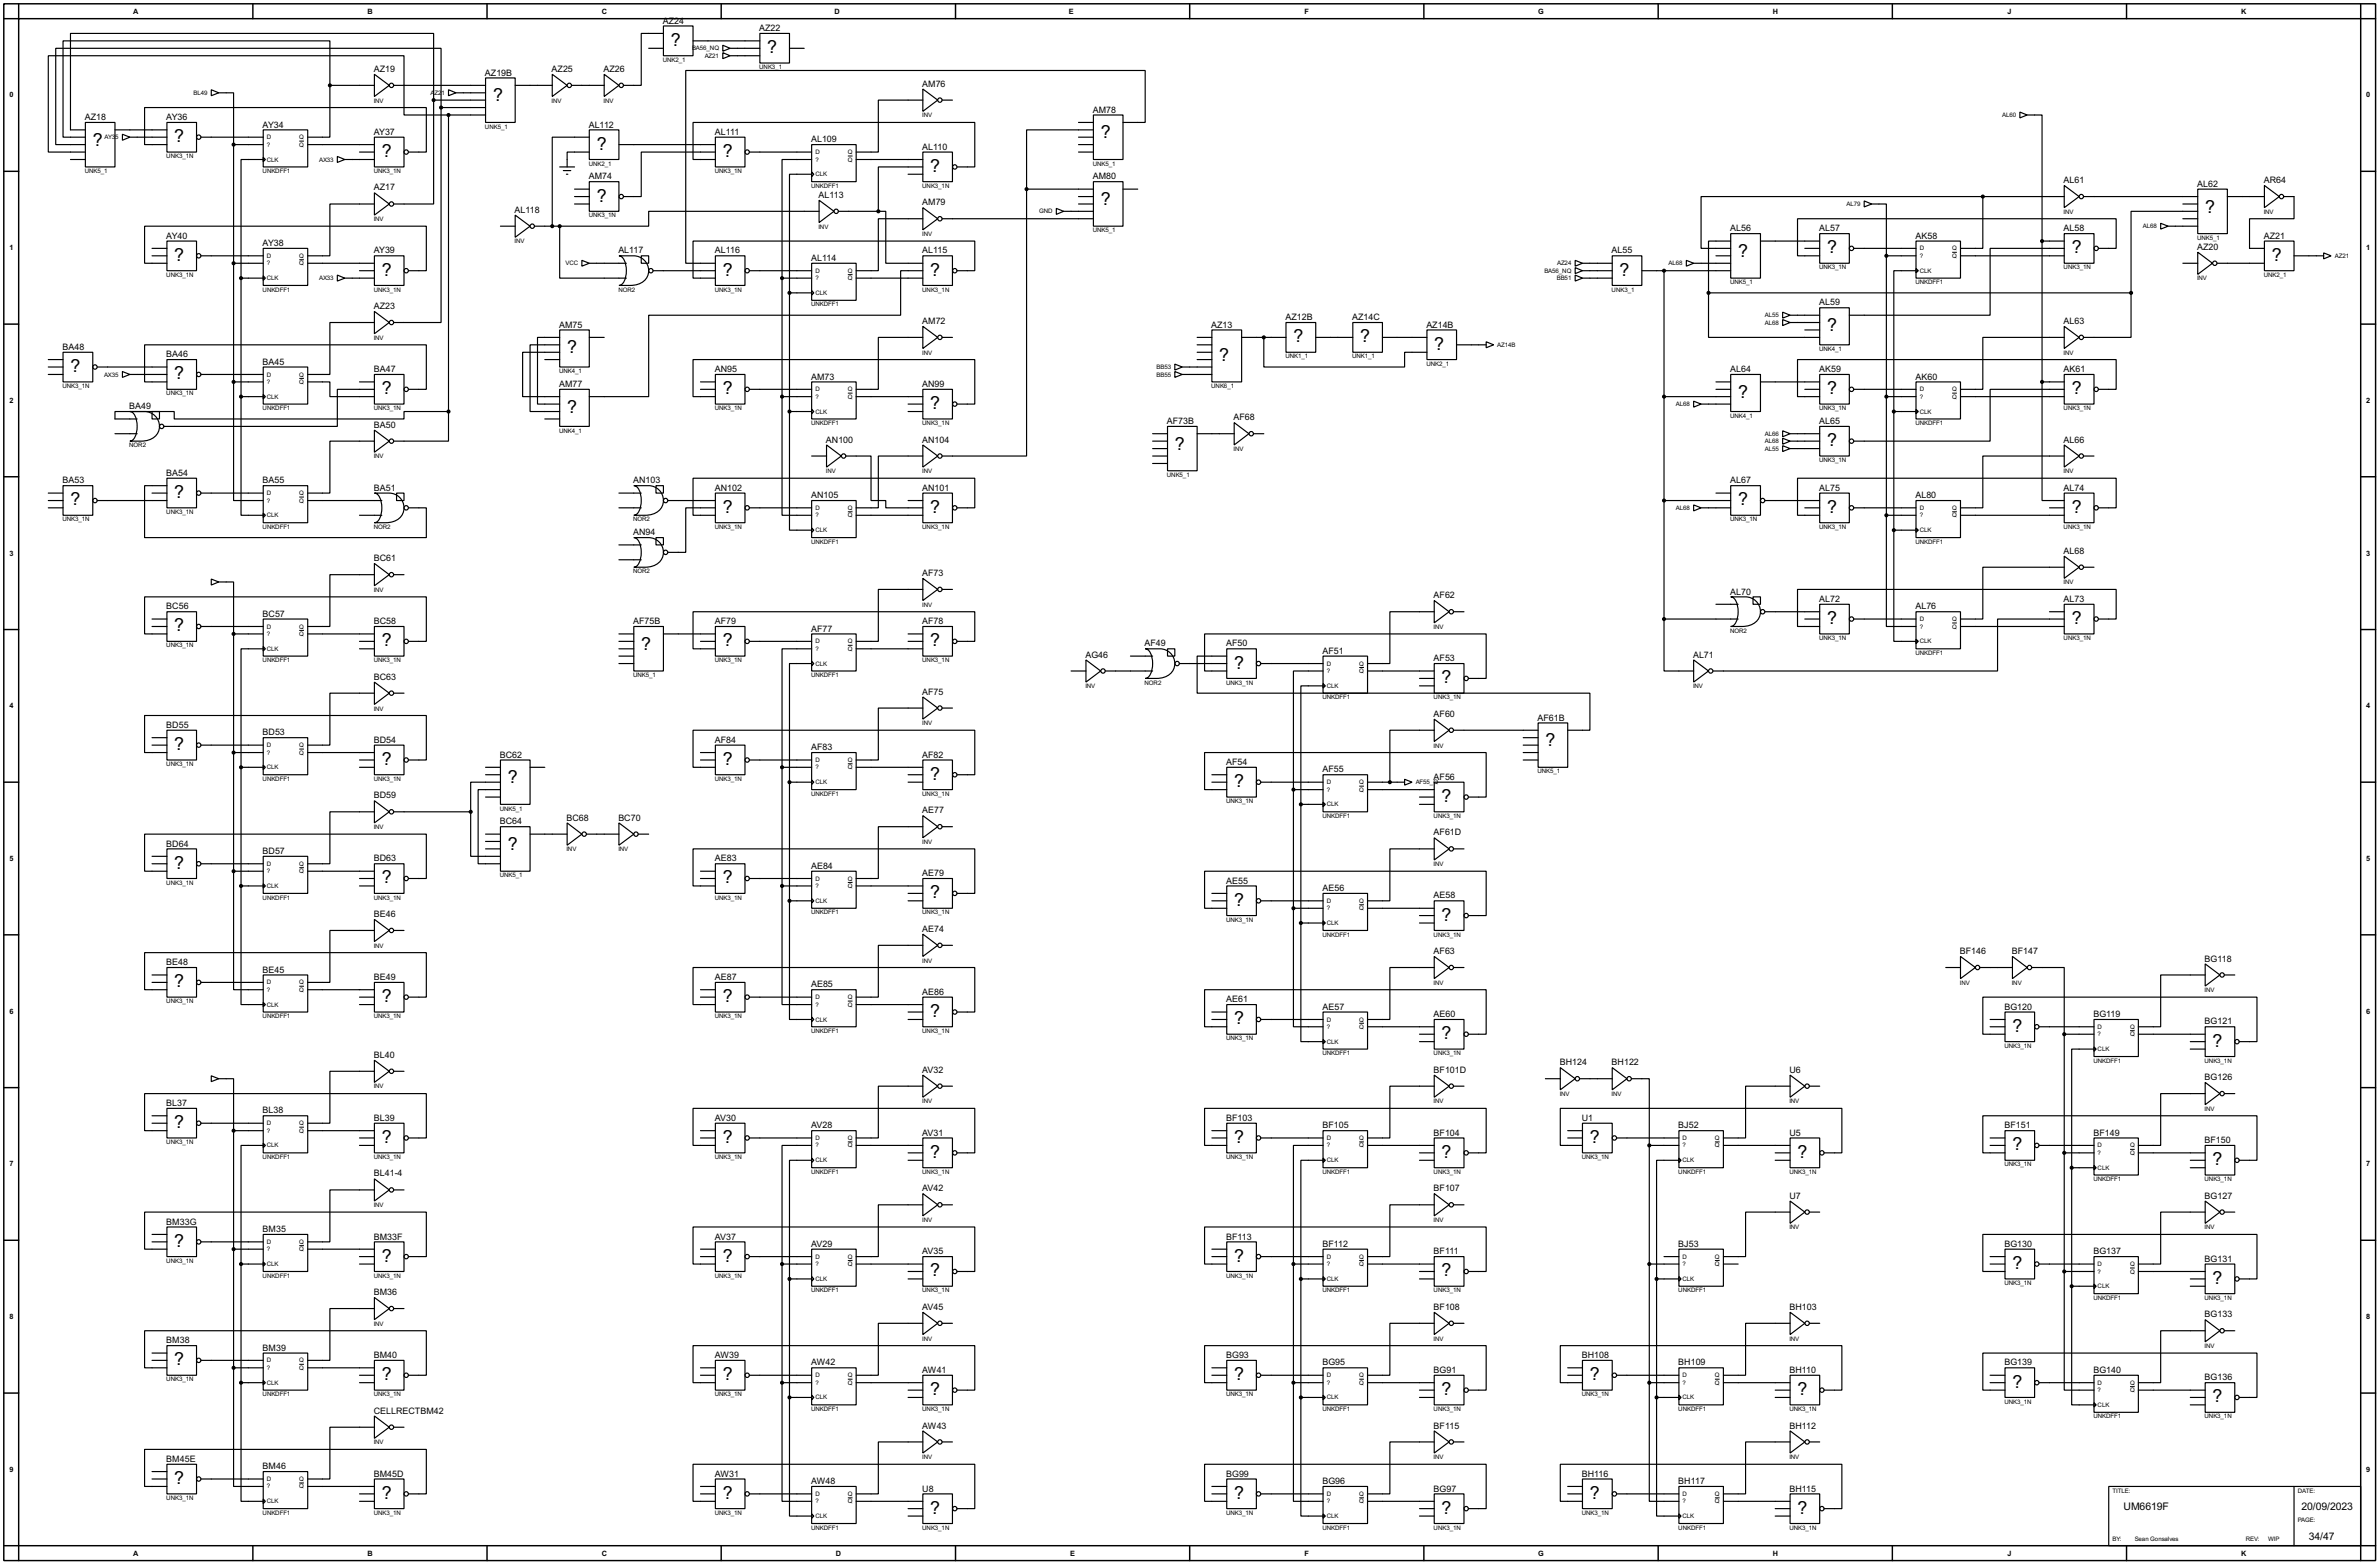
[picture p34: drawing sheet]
<svg xmlns="http://www.w3.org/2000/svg" width="815mm" height="536mm" viewBox="0 0 815 536" stroke-linecap="round" stroke-linejoin="round" font-family="sans-serif">
<defs><g id="words">
<g font-size="6.9">
<text x="229.9" y="15.7">?</text>
<text x="262.9" y="18.3">?</text>
<text x="169" y="34.7">?</text>
<text x="377.2" y="47.4">?</text>
<text x="31.8" y="50">?</text>
<text x="59.7" y="48.7">?</text>
<text x="130.9" y="53.8">?</text>
<text x="204.5" y="51.3">?</text>
<text x="247.7" y="53.8">?</text>
<text x="318.8" y="58.8">?</text>
<text x="204.5" y="69.1">?</text>
<text x="377.2" y="70.3">?</text>
<text x="755.7" y="72.8">?</text>
<text x="59.7" y="89.4">?</text>
<text x="595.7" y="88.1">?</text>
<text x="626.2" y="86.8">?</text>
<text x="710" y="86.8">?</text>
<text x="778.6" y="89.4">?</text>
<text x="130.9" y="94.5">?</text>
<text x="247.7" y="94.5">?</text>
<text x="318.8" y="94.5">?</text>
<text x="555" y="94.5">?</text>
<text x="626.2" y="113.5">?</text>
<text x="443.3" y="117.3">?</text>
<text x="466.1" y="117.3">?</text>
<text x="491.5" y="119.9">?</text>
<text x="194.4" y="121.1">?</text>
<text x="417.9" y="123.6">?</text>
<text x="24.2" y="127.5">?</text>
<text x="59.7" y="130">?</text>
<text x="130.9" y="135">?</text>
<text x="247.7" y="135">?</text>
<text x="595.7" y="136.3">?</text>
<text x="626.2" y="135">?</text>
<text x="710" y="135">?</text>
<text x="194.4" y="141.4">?</text>
<text x="318.8" y="140.2">?</text>
<text x="402.6" y="154.1">?</text>
<text x="626.2" y="152.9">?</text>
<text x="24.2" y="173.1">?</text>
<text x="59.7" y="170.7">?</text>
<text x="595.7" y="173.1">?</text>
<text x="247.7" y="175.7">?</text>
<text x="318.8" y="175.7">?</text>
<text x="626.2" y="175.7">?</text>
<text x="710" y="175.7">?</text>
<text x="626.2" y="213.8">?</text>
<text x="710" y="213.8">?</text>
<text x="59.7" y="216.4">?</text>
<text x="130.9" y="221.5">?</text>
<text x="247.7" y="221.5">?</text>
<text x="318.8" y="221.5">?</text>
<text x="219.8" y="222.7">?</text>
<text x="423" y="229.1">?</text>
<text x="494.1" y="234.2">?</text>
<text x="59.7" y="257">?</text>
<text x="529.6" y="255.7">?</text>
<text x="130.9" y="262.1">?</text>
<text x="247.7" y="262.1">?</text>
<text x="174" y="268.4">?</text>
<text x="318.8" y="267.2">?</text>
<text x="423" y="269.7">?</text>
<text x="494.1" y="274.8">?</text>
<text x="174" y="291.3">?</text>
<text x="59.7" y="297.7">?</text>
<text x="130.9" y="302.7">?</text>
<text x="247.7" y="302.7">?</text>
<text x="318.8" y="307.8">?</text>
<text x="423" y="310.4">?</text>
<text x="494.1" y="315.4">?</text>
<text x="59.7" y="338.3">?</text>
<text x="130.9" y="343.4">?</text>
<text x="247.7" y="343.4">?</text>
<text x="318.8" y="348.5">?</text>
<text x="423" y="351">?</text>
<text x="689.7" y="353.5">?</text>
<text x="494.1" y="356.1">?</text>
<text x="758.2" y="358.6">?</text>
<text x="59.7" y="386.6">?</text>
<text x="130.9" y="391.6">?</text>
<text x="247.7" y="391.6">?</text>
<text x="423" y="391.6">?</text>
<text x="544.9" y="391.6">?</text>
<text x="689.7" y="394.2">?</text>
<text x="318.8" y="396.7">?</text>
<text x="494.1" y="396.7">?</text>
<text x="616" y="396.7">?</text>
<text x="758.2" y="399.3">?</text>
<text x="59.7" y="427.2">?</text>
<text x="130.9" y="432.3">?</text>
<text x="247.7" y="432.3">?</text>
<text x="318.8" y="437.4">?</text>
<text x="423" y="432.3">?</text>
<text x="494.1" y="437.4">?</text>
<text x="689.7" y="434.8">?</text>
<text x="758.2" y="439.9">?</text>
<text x="59.7" y="467.8">?</text>
<text x="130.9" y="472.9">?</text>
<text x="247.7" y="472.9">?</text>
<text x="423" y="472.9">?</text>
<text x="544.9" y="472.9">?</text>
<text x="318.8" y="478">?</text>
<text x="494.1" y="478">?</text>
<text x="616" y="478">?</text>
<text x="689.7" y="475.5">?</text>
<text x="758.2" y="480.5">?</text>
<text x="59.7" y="508.5">?</text>
<text x="130.9" y="513.6">?</text>
<text x="247.7" y="513.6">?</text>
<text x="423" y="513.6">?</text>
<text x="544.9" y="513.6">?</text>
<text x="318.8" y="518.6">?</text>
<text x="494.1" y="518.6">?</text>
<text x="616" y="518.6">?</text>
</g>
<g font-size="4">
<text x="727.8" y="517.5">UM6619F</text>
<text x="788.7" y="517.5">20/09/2023</text>
<text x="791.3" y="527.6">34/47</text>
</g>
<g font-size="3.4">
<text x="227.2" y="8.1">AZ24</text>
<text x="260.2" y="10.6">AZ22</text>
<text x="128.1" y="24.7">AZ19</text>
<text x="166.2" y="25.9">AZ19B</text>
<text x="189.1" y="24.7">AZ25</text>
<text x="206.9" y="24.7">AZ26</text>
<text x="316.1" y="29.7">AM76</text>
<text x="29.1" y="41.1">AZ18</text>
<text x="57" y="41.1">AY36</text>
<text x="374.5" y="38.6">AM78</text>
<text x="90" y="43.7">AY34</text>
<text x="128.1" y="46.2">AY37</text>
<text x="201.8" y="43.7">AL112</text>
<text x="245" y="46.2">AL111</text>
<text x="278" y="48.7">AL109</text>
<text x="316.1" y="51.3">AL110</text>
<text x="128.1" y="65.3">AZ17</text>
<text x="201.8" y="61.4">AM74</text>
<text x="374.5" y="61.4">AM80</text>
<text x="707.2" y="62.8">AL61</text>
<text x="753" y="64">AL62</text>
<text x="775.8" y="62.8">AR64</text>
<text x="280.5" y="67.8">AL113</text>
<text x="316.1" y="70.4">AM79</text>
<text x="176.4" y="72.9">AL118</text>
<text x="57" y="81.8">AY40</text>
<text x="592.9" y="79.2">AL56</text>
<text x="623.4" y="79.2">AL57</text>
<text x="656.4" y="81.8">AK58</text>
<text x="707.2" y="79.2">AL58</text>
<text x="775.8" y="81.8">AZ21</text>
<text x="90" y="84.3">AY38</text>
<text x="128.1" y="86.8">AY39</text>
<text x="211.9" y="86.8">AL117</text>
<text x="245" y="86.8">AL116</text>
<text x="278" y="89.4">AL114</text>
<text x="316.1" y="86.8">AL115</text>
<text x="552.3" y="86.8">AL55</text>
<text x="753" y="85.6">AZ20</text>
<text x="128.1" y="105.9">AZ23</text>
<text x="623.4" y="104.7">AL59</text>
<text x="191.6" y="112.2">AM75</text>
<text x="316.1" y="111">AM72</text>
<text x="415.1" y="112.2">AZ13</text>
<text x="440.5" y="109.7">AZ12B</text>
<text x="463.4" y="109.7">AZ14C</text>
<text x="488.8" y="112.2">AZ14B</text>
<text x="707.2" y="111">AL63</text>
<text x="21.4" y="119.9">BA48</text>
<text x="57" y="122.4">BA46</text>
<text x="90" y="124.9">BA45</text>
<text x="128.1" y="127.5">BA47</text>
<text x="245" y="127.5">AN95</text>
<text x="278" y="130.1">AM73</text>
<text x="592.9" y="127.5">AL64</text>
<text x="623.4" y="127.5">AK59</text>
<text x="656.4" y="130.1">AK60</text>
<text x="707.2" y="127.5">AK61</text>
<text x="191.6" y="132.6">AM77</text>
<text x="316.1" y="132.6">AN99</text>
<text x="44.3" y="140.2">BA49</text>
<text x="422.8" y="144">AF68</text>
<text x="128.1" y="146.6">BA50</text>
<text x="399.9" y="145.3">AF73B</text>
<text x="623.4" y="145.3">AL65</text>
<text x="283.1" y="151.7">AN100</text>
<text x="316.1" y="151.7">AN104</text>
<text x="707.2" y="151.7">AL66</text>
<text x="21.4" y="165.6">BA53</text>
<text x="57" y="163">BA54</text>
<text x="90" y="165.6">BA55</text>
<text x="217" y="165.6">AN103</text>
<text x="592.9" y="165.6">AL67</text>
<text x="128.1" y="168.2">BA51</text>
<text x="245" y="168.2">AN102</text>
<text x="278" y="170.7">AN105</text>
<text x="316.1" y="168.2">AN101</text>
<text x="623.4" y="168.2">AL75</text>
<text x="656.4" y="170.7">AL80</text>
<text x="707.2" y="168.2">AL74</text>
<text x="217" y="183.4">AN94</text>
<text x="707.2" y="189.8">AL68</text>
<text x="128.1" y="192.3">BC61</text>
<text x="316.1" y="197.4">AF73</text>
<text x="592.9" y="203.7">AL70</text>
<text x="57" y="208.8">BC56</text>
<text x="491.3" y="205">AF62</text>
<text x="623.4" y="206.3">AL72</text>
<text x="656.4" y="208.8">AL76</text>
<text x="707.2" y="206.3">AL73</text>
<text x="90" y="211.3">BC57</text>
<text x="128.1" y="213.9">BC58</text>
<text x="217" y="213.9">AF75B</text>
<text x="245" y="213.9">AF79</text>
<text x="316.1" y="213.9">AF78</text>
<text x="278" y="216.4">AF77</text>
<text x="392.3" y="221.5">AF49</text>
<text x="420.2" y="221.5">AF50</text>
<text x="372" y="225.3">AG46</text>
<text x="453.2" y="224">AF51</text>
<text x="491.3" y="226.6">AF53</text>
<text x="580.2" y="225.3">AL71</text>
<text x="128.1" y="232.9">BC63</text>
<text x="316.1" y="238">AF75</text>
<text x="491.3" y="245.6">AF60</text>
<text x="57" y="249.4">BD55</text>
<text x="90" y="252">BD53</text>
<text x="526.9" y="246.9">AF61B</text>
<text x="128.1" y="254.5">BD54</text>
<text x="245" y="254.5">AF84</text>
<text x="278" y="257.1">AF83</text>
<text x="171.3" y="259.6">BC62</text>
<text x="316.1" y="259.6">AF82</text>
<text x="420.2" y="262.1">AF54</text>
<text x="453.2" y="264.7">AF55</text>
<text x="491.3" y="267.2">AF56</text>
<text x="128.1" y="273.6">BD59</text>
<text x="194.2" y="281.2">BC68</text>
<text x="211.9" y="281.2">BC70</text>
<text x="316.1" y="278.7">AE77</text>
<text x="171.3" y="282.5">BC64</text>
<text x="491.3" y="286.3">AF61D</text>
<text x="57" y="290.1">BD64</text>
<text x="90" y="292.6">BD57</text>
<text x="128.1" y="295.2">BD63</text>
<text x="245" y="295.2">AE83</text>
<text x="278" y="297.7">AE84</text>
<text x="316.1" y="300.2">AE79</text>
<text x="420.2" y="302.8">AE55</text>
<text x="453.2" y="305.3">AE56</text>
<text x="491.3" y="307.9">AE58</text>
<text x="128.1" y="314.2">BE46</text>
<text x="316.1" y="319.3">AE74</text>
<text x="491.3" y="326.9">AF63</text>
<text x="671.7" y="326.9">BF146</text>
<text x="689.5" y="326.9">BF147</text>
<text x="755.5" y="329.5">BG118</text>
<text x="57" y="330.7">BE48</text>
<text x="90" y="333.3">BE45</text>
<text x="128.1" y="335.8">BE49</text>
<text x="245" y="335.8">AE87</text>
<text x="278" y="338.3">AE85</text>
<text x="316.1" y="340.9">AE86</text>
<text x="420.2" y="343.4">AE61</text>
<text x="453.2" y="346">AE57</text>
<text x="686.9" y="346">BG120</text>
<text x="491.3" y="348.5">AE60</text>
<text x="717.4" y="348.5">BG119</text>
<text x="755.5" y="351">BG121</text>
<text x="128.1" y="362.5">BL40</text>
<text x="534.5" y="365">BH124</text>
<text x="552.3" y="365">BH122</text>
<text x="316.1" y="367.6">AV32</text>
<text x="491.3" y="367.6">BF101D</text>
<text x="613.3" y="367.6">U6</text>
<text x="755.5" y="370.1">BG126</text>
<text x="57" y="379">BL37</text>
<text x="90" y="381.5">BL38</text>
<text x="128.1" y="384.1">BL39</text>
<text x="245" y="384.1">AV30</text>
<text x="278" y="386.6">AV28</text>
<text x="316.1" y="389.1">AV31</text>
<text x="420.2" y="384.1">BF103</text>
<text x="453.2" y="386.6">BF105</text>
<text x="491.3" y="389.1">BF104</text>
<text x="542.1" y="384.1">U1</text>
<text x="575.2" y="386.6">BJ52</text>
<text x="613.3" y="389.1">U5</text>
<text x="686.9" y="386.6">BF151</text>
<text x="717.4" y="389.1">BF149</text>
<text x="755.5" y="391.7">BF150</text>
<text x="128.1" y="403.1">BL41-4</text>
<text x="316.1" y="408.2">AV42</text>
<text x="491.3" y="408.2">BF107</text>
<text x="613.3" y="410.7">U7</text>
<text x="755.5" y="410.7">BG127</text>
<text x="57" y="419.6">BM33G</text>
<text x="90" y="422.2">BM35</text>
<text x="128.1" y="424.7">BM33F</text>
<text x="245" y="424.7">AV37</text>
<text x="420.2" y="424.7">BF113</text>
<text x="278" y="427.2">AV29</text>
<text x="316.1" y="429.8">AV35</text>
<text x="453.2" y="427.2">BF112</text>
<text x="491.3" y="429.8">BF111</text>
<text x="575.2" y="427.2">BJ53</text>
<text x="686.9" y="427.2">BG130</text>
<text x="717.4" y="429.8">BG137</text>
<text x="755.5" y="432.3">BG131</text>
<text x="128.1" y="443.8">BM36</text>
<text x="316.1" y="448.8">AV45</text>
<text x="491.3" y="448.8">BF108</text>
<text x="613.3" y="448.8">BH103</text>
<text x="755.5" y="451.4">BG133</text>
<text x="57" y="460.3">BM38</text>
<text x="90" y="462.8">BM39</text>
<text x="128.1" y="465.3">BM40</text>
<text x="245" y="465.3">AW39</text>
<text x="278" y="467.9">AW42</text>
<text x="420.2" y="465.3">BG93</text>
<text x="453.2" y="467.9">BG95</text>
<text x="542.1" y="465.3">BH108</text>
<text x="575.2" y="467.9">BH109</text>
<text x="686.9" y="467.9">BG139</text>
<text x="316.1" y="470.4">AW41</text>
<text x="491.3" y="470.4">BG91</text>
<text x="613.3" y="470.4">BH110</text>
<text x="717.4" y="470.4">BG140</text>
<text x="755.5" y="473">BG136</text>
<text x="128.1" y="484.4">CELLRECTBM42</text>
<text x="316.1" y="489.5">AW43</text>
<text x="491.3" y="489.5">BF115</text>
<text x="613.3" y="489.5">BH112</text>
<text x="57" y="500.9">BM45E</text>
<text x="90" y="503.4">BM46</text>
<text x="128.1" y="506">BM45D</text>
<text x="245" y="506">AW31</text>
<text x="278" y="508.5">AW48</text>
<text x="420.2" y="506">BG99</text>
<text x="453.2" y="508.5">BG96</text>
<text x="542.1" y="506">BH116</text>
<text x="575.2" y="508.5">BH117</text>
<text x="316.1" y="511.1">U8</text>
<text x="491.3" y="511.1">BG97</text>
<text x="613.3" y="511.1">BH115</text>
</g>
<g font-size="2.8">
<text x="45.7" y="4.7">A</text>
<text x="126" y="4.7">B</text>
<text x="206.2" y="4.7">C</text>
<text x="286" y="4.7">D</text>
<text x="366.3" y="4.7">E</text>
<text x="447.1" y="4.7">F</text>
<text x="527.2" y="4.7">G</text>
<text x="607.5" y="4.7">H</text>
<text x="688" y="4.7">J</text>
<text x="768.1" y="4.7">K</text>
<text x="3.2" y="33.4">0</text>
<text x="810.9" y="33.4">0</text>
<text x="3.2" y="85.7">1</text>
<text x="810.9" y="85.7">1</text>
<text x="3.2" y="138.1">2</text>
<text x="810.9" y="138.1">2</text>
<text x="3.2" y="190.4">3</text>
<text x="810.9" y="190.4">3</text>
<text x="3.2" y="242.7">4</text>
<text x="810.9" y="242.7">4</text>
<text x="3.2" y="295">5</text>
<text x="810.9" y="295">5</text>
<text x="3.2" y="347.4">6</text>
<text x="810.9" y="347.4">6</text>
<text x="3.2" y="399.7">7</text>
<text x="810.9" y="399.7">7</text>
<text x="3.2" y="452">8</text>
<text x="810.9" y="452">8</text>
<text x="3.2" y="504.3">9</text>
<text x="810.9" y="504.3">9</text>
<text x="45.7" y="533">A</text>
<text x="126" y="533">B</text>
<text x="206.2" y="533">C</text>
<text x="286.5" y="533">D</text>
<text x="366.8" y="533">E</text>
<text x="447.1" y="533">F</text>
<text x="527.2" y="533">G</text>
<text x="607.5" y="533">H</text>
<text x="688" y="533">J</text>
<text x="768.1" y="533">K</text>
</g>
<g font-size="2.4">
<text x="237.2" y="17.2">BA56_NQ</text>
<text x="227.2" y="21.2">UNK2_1</text>
<text x="241.5" y="19.8">AZ21</text>
<text x="260.2" y="23.7">UNK3_1</text>
<text x="66.4" y="32.5">BL49</text>
<text x="128.1" y="35.2">INV</text>
<text x="147.6" y="32.5">A</text>
<text x="148.9" y="32.5">Z2</text>
<text x="151.3" y="32.5">1</text>
<text x="189.1" y="35.2">INV</text>
<text x="206.9" y="35.2">INV</text>
<text x="316.1" y="40.2">INV</text>
<text x="686.1" y="40.1">AL60</text>
<text x="35.9" y="47.7">AY3</text>
<text x="39.5" y="47.7">5</text>
<text x="91.5" y="47.7">D</text>
<text x="102.6" y="47.7">Q</text>
<text x="166.2" y="44.1">UNK5_1</text>
<text x="91.5" y="50.2">?</text>
<text x="102.6" y="50.2">Q</text>
<text x="279.5" y="52.8">D</text>
<text x="290.6" y="52.8">Q</text>
<text x="29.1" y="59.3">UNK5_1</text>
<text x="57" y="54.2">UNK3_1N</text>
<text x="90" y="59.3">UNKDFF1</text>
<text x="91.5" y="55.4">CLK</text>
<text x="109.4" y="55.4">AX33</text>
<text x="128.1" y="59.3">UNK3_1N</text>
<text x="201.8" y="56.8">UNK2_1</text>
<text x="245" y="59.3">UNK3_1N</text>
<text x="279.5" y="55.4">?</text>
<text x="290.6" y="55.4">Q</text>
<text x="374.5" y="56.8">UNK5_1</text>
<text x="278" y="64.3">UNKDFF1</text>
<text x="279.5" y="60.4">CLK</text>
<text x="316.1" y="64.3">UNK3_1N</text>
<text x="632.8" y="70.6">AL79</text>
<text x="128.1" y="75.8">INV</text>
<text x="201.8" y="74.5">UNK3_1N</text>
<text x="356.1" y="73.1">GND</text>
<text x="707.2" y="73.3">INV</text>
<text x="775.8" y="73.3">INV</text>
<text x="176.4" y="83.4">INV</text>
<text x="280.5" y="78.3">INV</text>
<text x="316.1" y="80.9">INV</text>
<text x="374.5" y="79.6">UNK5_1</text>
<text x="734.4" y="78.2">AL68</text>
<text x="753" y="82.2">UNK5_1</text>
<text x="91.5" y="88.3">D</text>
<text x="102.6" y="88.3">Q</text>
<text x="657.9" y="85.8">D</text>
<text x="657.9" y="88.3">?</text>
<text x="669" y="88.3">Q</text>
<text x="669" y="85.8">Q</text>
<text x="800.2" y="88.3">AZ21</text>
<text x="57" y="94.9">UNK3_1N</text>
<text x="91.5" y="96">CLK</text>
<text x="91.5" y="90.9">?</text>
<text x="102.6" y="90.9">Q</text>
<text x="109.4" y="96">AX33</text>
<text x="193.8" y="90.9">VCC</text>
<text x="279.5" y="93.5">D</text>
<text x="279.5" y="96">?</text>
<text x="290.6" y="96">Q</text>
<text x="290.6" y="93.5">Q</text>
<text x="529.3" y="93.5">BA56_NQ</text>
<text x="533.5" y="96">BB51</text>
<text x="533.6" y="90.9">AZ24</text>
<text x="571.8" y="90.9">AL68</text>
<text x="623.4" y="92.3">UNK3_1N</text>
<text x="657.9" y="93.5">CLK</text>
<text x="707.2" y="92.3">UNK3_1N</text>
<text x="775.8" y="94.9">UNK2_1</text>
<text x="90" y="99.9">UNKDFF1</text>
<text x="128.1" y="99.9">UNK3_1N</text>
<text x="211.9" y="99.9">NOR2</text>
<text x="245" y="99.9">UNK3_1N</text>
<text x="279.5" y="101">CLK</text>
<text x="316.1" y="99.9">UNK3_1N</text>
<text x="552.3" y="99.9">UNK3_1</text>
<text x="592.9" y="97.4">UNK5_1</text>
<text x="656.4" y="97.4">UNKDFF1</text>
<text x="753" y="96.1">INV</text>
<text x="278" y="105">UNKDFF1</text>
<text x="604.9" y="108.7">AL55</text>
<text x="604.9" y="111.2">AL68</text>
<text x="128.1" y="116.4">INV</text>
<text x="513.1" y="118.9">AZ14B</text>
<text x="316.1" y="121.5">INV</text>
<text x="440.5" y="122.8">UNK1_1</text>
<text x="463.4" y="122.8">UNK1_1</text>
<text x="488.8" y="125.3">UNK2_1</text>
<text x="623.4" y="120.3">UNK4_1</text>
<text x="707.2" y="121.5">INV</text>
<text x="35.7" y="129">AX35</text>
<text x="91.5" y="129">D</text>
<text x="91.5" y="131.6">?</text>
<text x="102.6" y="131.6">Q</text>
<text x="102.6" y="129">Q</text>
<text x="191.6" y="127.8">UNK4_1</text>
<text x="396.4" y="129">BB55</text>
<text x="396.4" y="126.4">BB53</text>
<text x="21.4" y="133">UNK3_1N</text>
<text x="57" y="135.5">UNK3_1N</text>
<text x="91.5" y="136.6">CLK</text>
<text x="279.5" y="134.1">D</text>
<text x="279.5" y="136.6">?</text>
<text x="290.6" y="136.6">Q</text>
<text x="290.6" y="134.1">Q</text>
<text x="415.1" y="133">UNK6_1</text>
<text x="657.9" y="134.1">D</text>
<text x="657.9" y="136.6">?</text>
<text x="669" y="136.6">Q</text>
<text x="669" y="134.1">Q</text>
<text x="90" y="140.5">UNKDFF1</text>
<text x="128.1" y="140.5">UNK3_1N</text>
<text x="245" y="140.5">UNK3_1N</text>
<text x="279.5" y="141.7">CLK</text>
<text x="574.4" y="139.1">AL68</text>
<text x="592.9" y="143.1">UNK4_1</text>
<text x="623.4" y="140.5">UNK3_1N</text>
<text x="657.9" y="141.7">CLK</text>
<text x="707.2" y="140.5">UNK3_1N</text>
<text x="191.6" y="148.2">UNK4_1</text>
<text x="278" y="145.7">UNKDFF1</text>
<text x="316.1" y="145.7">UNK3_1N</text>
<text x="604.9" y="149.3">AL66</text>
<text x="656.4" y="145.7">UNKDFF1</text>
<text x="44.3" y="153.2">NOR2</text>
<text x="422.8" y="154.5">INV</text>
<text x="604.9" y="154.4">AL55</text>
<text x="604.9" y="151.8">AL68</text>
<text x="128.1" y="157.1">INV</text>
<text x="623.4" y="158.4">UNK3_1N</text>
<text x="283.1" y="162.2">INV</text>
<text x="316.1" y="162.2">INV</text>
<text x="399.9" y="163.4">UNK5_1</text>
<text x="707.2" y="162.2">INV</text>
<text x="91.5" y="169.7">D</text>
<text x="91.5" y="172.2">?</text>
<text x="102.6" y="172.2">Q</text>
<text x="102.6" y="169.7">Q</text>
<text x="21.4" y="178.7">UNK3_1N</text>
<text x="57" y="176.1">UNK3_1N</text>
<text x="91.5" y="177.3">CLK</text>
<text x="217" y="178.7">NOR2</text>
<text x="279.5" y="174.7">D</text>
<text x="279.5" y="177.3">?</text>
<text x="290.6" y="177.3">Q</text>
<text x="290.6" y="174.7">Q</text>
<text x="574.4" y="174.7">AL68</text>
<text x="592.9" y="178.7">UNK3_1N</text>
<text x="657.9" y="174.7">D</text>
<text x="657.9" y="177.3">?</text>
<text x="669" y="177.3">Q</text>
<text x="669" y="174.7">Q</text>
<text x="90" y="181.2">UNKDFF1</text>
<text x="128.1" y="181.2">NOR2</text>
<text x="245" y="181.2">UNK3_1N</text>
<text x="279.5" y="182.4">CLK</text>
<text x="316.1" y="181.2">UNK3_1N</text>
<text x="623.4" y="181.2">UNK3_1N</text>
<text x="657.9" y="182.4">CLK</text>
<text x="707.2" y="181.2">UNK3_1N</text>
<text x="278" y="186.3">UNKDFF1</text>
<text x="656.4" y="186.3">UNKDFF1</text>
<text x="217" y="196.5">NOR2</text>
<text x="128.1" y="202.8">INV</text>
<text x="707.2" y="200.3">INV</text>
<text x="316.1" y="207.9">INV</text>
<text x="91.5" y="215.4">D</text>
<text x="102.6" y="215.4">Q</text>
<text x="491.3" y="215.5">INV</text>
<text x="657.9" y="212.8">D</text>
<text x="657.9" y="215.4">?</text>
<text x="669" y="215.4">Q</text>
<text x="669" y="212.8">Q</text>
<text x="57" y="221.9">UNK3_1N</text>
<text x="91.5" y="217.9">?</text>
<text x="102.6" y="217.9">Q</text>
<text x="279.5" y="220.5">D</text>
<text x="290.6" y="220.5">Q</text>
<text x="592.9" y="216.8">NOR2</text>
<text x="623.4" y="219.3">UNK3_1N</text>
<text x="657.9" y="220.5">CLK</text>
<text x="707.2" y="219.3">UNK3_1N</text>
<text x="90" y="226.9">UNKDFF1</text>
<text x="91.5" y="223">CLK</text>
<text x="128.1" y="226.9">UNK3_1N</text>
<text x="245" y="226.9">UNK3_1N</text>
<text x="279.5" y="223">?</text>
<text x="290.6" y="223">Q</text>
<text x="316.1" y="226.9">UNK3_1N</text>
<text x="656.4" y="224.4">UNKDFF1</text>
<text x="217" y="232">UNK5_1</text>
<text x="278" y="232">UNKDFF1</text>
<text x="279.5" y="228.1">CLK</text>
<text x="454.7" y="228.1">D</text>
<text x="454.7" y="230.6">?</text>
<text x="465.8" y="230.6">Q</text>
<text x="465.8" y="228.1">Q</text>
<text x="372" y="235.8">INV</text>
<text x="392.3" y="234.6">NOR2</text>
<text x="420.2" y="234.6">UNK3_1N</text>
<text x="453.2" y="239.6">UNKDFF1</text>
<text x="454.7" y="235.7">CLK</text>
<text x="491.3" y="239.6">UNK3_1N</text>
<text x="580.2" y="235.8">INV</text>
<text x="128.1" y="243.5">INV</text>
<text x="316.1" y="248.5">INV</text>
<text x="91.5" y="256">D</text>
<text x="102.6" y="256">Q</text>
<text x="491.3" y="256.2">INV</text>
<text x="57" y="262.5">UNK3_1N</text>
<text x="91.5" y="263.6">CLK</text>
<text x="91.5" y="258.6">?</text>
<text x="102.6" y="258.6">Q</text>
<text x="279.5" y="261.1">D</text>
<text x="279.5" y="263.6">?</text>
<text x="290.6" y="263.6">Q</text>
<text x="290.6" y="261.1">Q</text>
<text x="90" y="267.6">UNKDFF1</text>
<text x="128.1" y="267.6">UNK3_1N</text>
<text x="245" y="267.6">UNK3_1N</text>
<text x="279.5" y="268.7">CLK</text>
<text x="454.7" y="268.7">D</text>
<text x="465.8" y="268.7">Q</text>
<text x="485.2" y="268.7">AF55_Q</text>
<text x="526.9" y="265">UNK5_1</text>
<text x="278" y="272.7">UNKDFF1</text>
<text x="316.1" y="272.7">UNK3_1N</text>
<text x="420.2" y="275.2">UNK3_1N</text>
<text x="454.7" y="271.3">?</text>
<text x="465.8" y="271.3">Q</text>
<text x="171.3" y="277.7">UNK5_1</text>
<text x="453.2" y="280.3">UNKDFF1</text>
<text x="454.7" y="276.3">CLK</text>
<text x="491.3" y="280.3">UNK3_1N</text>
<text x="128.1" y="284.1">INV</text>
<text x="194.2" y="291.7">INV</text>
<text x="211.9" y="291.7">INV</text>
<text x="316.1" y="289.2">INV</text>
<text x="91.5" y="296.7">D</text>
<text x="91.5" y="299.2">?</text>
<text x="102.6" y="299.2">Q</text>
<text x="102.6" y="296.7">Q</text>
<text x="491.3" y="296.8">INV</text>
<text x="57" y="303.1">UNK3_1N</text>
<text x="91.5" y="304.3">CLK</text>
<text x="171.3" y="300.6">UNK5_1</text>
<text x="279.5" y="301.7">D</text>
<text x="279.5" y="304.3">?</text>
<text x="290.6" y="304.3">Q</text>
<text x="290.6" y="301.7">Q</text>
<text x="90" y="308.2">UNKDFF1</text>
<text x="128.1" y="308.2">UNK3_1N</text>
<text x="245" y="308.2">UNK3_1N</text>
<text x="279.5" y="309.4">CLK</text>
<text x="454.7" y="309.4">D</text>
<text x="454.7" y="311.9">?</text>
<text x="465.8" y="311.9">Q</text>
<text x="465.8" y="309.4">Q</text>
<text x="278" y="313.3">UNKDFF1</text>
<text x="316.1" y="313.3">UNK3_1N</text>
<text x="420.2" y="315.8">UNK3_1N</text>
<text x="454.7" y="317">CLK</text>
<text x="453.2" y="320.9">UNKDFF1</text>
<text x="491.3" y="320.9">UNK3_1N</text>
<text x="128.1" y="324.7">INV</text>
<text x="316.1" y="329.8">INV</text>
<text x="91.5" y="337.3">D</text>
<text x="91.5" y="339.8">?</text>
<text x="102.6" y="339.8">Q</text>
<text x="102.6" y="337.3">Q</text>
<text x="491.3" y="337.4">INV</text>
<text x="671.7" y="337.4">INV</text>
<text x="689.5" y="337.4">INV</text>
<text x="755.5" y="340">INV</text>
<text x="57" y="343.8">UNK3_1N</text>
<text x="91.5" y="344.9">CLK</text>
<text x="279.5" y="342.4">D</text>
<text x="279.5" y="344.9">?</text>
<text x="290.6" y="344.9">Q</text>
<text x="290.6" y="342.4">Q</text>
<text x="90" y="348.9">UNKDFF1</text>
<text x="128.1" y="348.9">UNK3_1N</text>
<text x="245" y="348.9">UNK3_1N</text>
<text x="278" y="353.9">UNKDFF1</text>
<text x="279.5" y="350">CLK</text>
<text x="316.1" y="353.9">UNK3_1N</text>
<text x="454.7" y="350">D</text>
<text x="454.7" y="352.5">?</text>
<text x="465.8" y="352.5">Q</text>
<text x="465.8" y="350">Q</text>
<text x="718.9" y="352.5">D</text>
<text x="730" y="352.5">Q</text>
<text x="420.2" y="356.5">UNK3_1N</text>
<text x="454.7" y="357.6">CLK</text>
<text x="686.9" y="359">UNK3_1N</text>
<text x="718.9" y="355.1">?</text>
<text x="730" y="355.1">Q</text>
<text x="453.2" y="361.6">UNKDFF1</text>
<text x="491.3" y="361.6">UNK3_1N</text>
<text x="717.4" y="364.1">UNKDFF1</text>
<text x="718.9" y="360.2">CLK</text>
<text x="755.5" y="364.1">UNK3_1N</text>
<text x="128.1" y="373">INV</text>
<text x="534.5" y="375.5">INV</text>
<text x="552.3" y="375.5">INV</text>
<text x="316.1" y="378.1">INV</text>
<text x="491.3" y="378.1">INV</text>
<text x="613.3" y="378.1">INV</text>
<text x="755.5" y="380.6">INV</text>
<text x="91.5" y="385.6">D</text>
<text x="91.5" y="388.1">?</text>
<text x="102.6" y="388.1">Q</text>
<text x="102.6" y="385.6">Q</text>
<text x="57" y="392">UNK3_1N</text>
<text x="91.5" y="393.2">CLK</text>
<text x="279.5" y="390.6">D</text>
<text x="279.5" y="393.2">?</text>
<text x="290.6" y="393.2">Q</text>
<text x="290.6" y="390.6">Q</text>
<text x="454.7" y="390.6">D</text>
<text x="454.7" y="393.2">?</text>
<text x="465.8" y="393.2">Q</text>
<text x="465.8" y="390.6">Q</text>
<text x="576.6" y="390.6">D</text>
<text x="576.6" y="393.2">?</text>
<text x="587.7" y="393.2">Q</text>
<text x="587.7" y="390.6">Q</text>
<text x="718.9" y="393.2">D</text>
<text x="718.9" y="395.7">?</text>
<text x="730" y="395.7">Q</text>
<text x="730" y="393.2">Q</text>
<text x="90" y="397.1">UNKDFF1</text>
<text x="128.1" y="397.1">UNK3_1N</text>
<text x="245" y="397.1">UNK3_1N</text>
<text x="279.5" y="398.3">CLK</text>
<text x="420.2" y="397.1">UNK3_1N</text>
<text x="454.7" y="398.3">CLK</text>
<text x="542.1" y="397.1">UNK3_1N</text>
<text x="576.6" y="398.3">CLK</text>
<text x="686.9" y="399.7">UNK3_1N</text>
<text x="718.9" y="400.8">CLK</text>
<text x="278" y="402.2">UNKDFF1</text>
<text x="316.1" y="402.2">UNK3_1N</text>
<text x="453.2" y="402.2">UNKDFF1</text>
<text x="491.3" y="402.2">UNK3_1N</text>
<text x="575.2" y="402.2">UNKDFF1</text>
<text x="613.3" y="402.2">UNK3_1N</text>
<text x="717.4" y="404.7">UNKDFF1</text>
<text x="755.5" y="404.7">UNK3_1N</text>
<text x="128.1" y="413.6">INV</text>
<text x="316.1" y="418.7">INV</text>
<text x="491.3" y="418.7">INV</text>
<text x="613.3" y="421.3">INV</text>
<text x="755.5" y="421.3">INV</text>
<text x="91.5" y="426.2">D</text>
<text x="91.5" y="428.7">?</text>
<text x="102.6" y="428.7">Q</text>
<text x="102.6" y="426.2">Q</text>
<text x="279.5" y="431.3">D</text>
<text x="290.6" y="431.3">Q</text>
<text x="454.7" y="431.3">D</text>
<text x="465.8" y="431.3">Q</text>
<text x="576.6" y="431.3">D</text>
<text x="587.7" y="431.3">Q</text>
<text x="57" y="432.7">UNK3_1N</text>
<text x="90" y="437.8">UNKDFF1</text>
<text x="91.5" y="433.8">CLK</text>
<text x="128.1" y="437.8">UNK3_1N</text>
<text x="245" y="437.8">UNK3_1N</text>
<text x="279.5" y="433.8">?</text>
<text x="290.6" y="433.8">Q</text>
<text x="420.2" y="437.8">UNK3_1N</text>
<text x="454.7" y="433.8">?</text>
<text x="465.8" y="433.8">Q</text>
<text x="576.6" y="433.8">?</text>
<text x="587.7" y="433.8">Q</text>
<text x="718.9" y="433.8">D</text>
<text x="718.9" y="436.4">?</text>
<text x="730" y="436.4">Q</text>
<text x="730" y="433.8">Q</text>
<text x="278" y="442.8">UNKDFF1</text>
<text x="279.5" y="438.9">CLK</text>
<text x="316.1" y="442.8">UNK3_1N</text>
<text x="453.2" y="442.8">UNKDFF1</text>
<text x="454.7" y="438.9">CLK</text>
<text x="491.3" y="442.8">UNK3_1N</text>
<text x="575.2" y="442.8">UNKDFF1</text>
<text x="576.6" y="438.9">CLK</text>
<text x="686.9" y="440.3">UNK3_1N</text>
<text x="718.9" y="441.4">CLK</text>
<text x="717.4" y="445.4">UNKDFF1</text>
<text x="755.5" y="445.4">UNK3_1N</text>
<text x="128.1" y="454.3">INV</text>
<text x="316.1" y="459.4">INV</text>
<text x="491.3" y="459.4">INV</text>
<text x="613.3" y="459.4">INV</text>
<text x="755.5" y="461.9">INV</text>
<text x="91.5" y="466.8">D</text>
<text x="102.6" y="466.8">Q</text>
<text x="57" y="473.3">UNK3_1N</text>
<text x="91.5" y="469.4">?</text>
<text x="102.6" y="469.4">Q</text>
<text x="279.5" y="471.9">D</text>
<text x="290.6" y="471.9">Q</text>
<text x="454.7" y="471.9">D</text>
<text x="465.8" y="471.9">Q</text>
<text x="576.6" y="471.9">D</text>
<text x="587.7" y="471.9">Q</text>
<text x="90" y="478.4">UNKDFF1</text>
<text x="91.5" y="474.5">CLK</text>
<text x="128.1" y="478.4">UNK3_1N</text>
<text x="245" y="478.4">UNK3_1N</text>
<text x="279.5" y="479.5">CLK</text>
<text x="279.5" y="474.5">?</text>
<text x="290.6" y="474.5">Q</text>
<text x="420.2" y="478.4">UNK3_1N</text>
<text x="454.7" y="479.5">CLK</text>
<text x="454.7" y="474.5">?</text>
<text x="465.8" y="474.5">Q</text>
<text x="542.1" y="478.4">UNK3_1N</text>
<text x="576.6" y="479.5">CLK</text>
<text x="576.6" y="474.5">?</text>
<text x="587.7" y="474.5">Q</text>
<text x="718.9" y="474.5">D</text>
<text x="718.9" y="477">?</text>
<text x="730" y="477">Q</text>
<text x="730" y="474.5">Q</text>
<text x="278" y="483.5">UNKDFF1</text>
<text x="316.1" y="483.5">UNK3_1N</text>
<text x="453.2" y="483.5">UNKDFF1</text>
<text x="491.3" y="483.5">UNK3_1N</text>
<text x="575.2" y="483.5">UNKDFF1</text>
<text x="613.3" y="483.5">UNK3_1N</text>
<text x="686.9" y="480.9">UNK3_1N</text>
<text x="718.9" y="482.1">CLK</text>
<text x="717.4" y="486">UNKDFF1</text>
<text x="755.5" y="486">UNK3_1N</text>
<text x="128.1" y="494.9">INV</text>
<text x="316.1" y="500">INV</text>
<text x="491.3" y="500">INV</text>
<text x="613.3" y="500">INV</text>
<text x="91.5" y="507.5">D</text>
<text x="102.6" y="507.5">Q</text>
<text x="57" y="514">UNK3_1N</text>
<text x="91.5" y="515.1">CLK</text>
<text x="91.5" y="510">?</text>
<text x="102.6" y="510">Q</text>
<text x="279.5" y="512.6">D</text>
<text x="279.5" y="515.1">?</text>
<text x="290.6" y="515.1">Q</text>
<text x="290.6" y="512.6">Q</text>
<text x="454.7" y="512.6">D</text>
<text x="454.7" y="515.1">?</text>
<text x="465.8" y="515.1">Q</text>
<text x="465.8" y="512.6">Q</text>
<text x="576.6" y="512.6">D</text>
<text x="576.6" y="515.1">?</text>
<text x="587.7" y="515.1">Q</text>
<text x="587.7" y="512.6">Q</text>
<text x="724" y="511.5">TITLE:</text>
<text x="787.5" y="511.5">DATE:</text>
<text x="90" y="519">UNKDFF1</text>
<text x="128.1" y="519">UNK3_1N</text>
<text x="245" y="519">UNK3_1N</text>
<text x="279.5" y="520.2">CLK</text>
<text x="420.2" y="519">UNK3_1N</text>
<text x="454.7" y="520.2">CLK</text>
<text x="542.1" y="519">UNK3_1N</text>
<text x="576.6" y="520.2">CLK</text>
<text x="787.5" y="521.6">PAGE:</text>
<text x="278" y="524.1">UNKDFF1</text>
<text x="316.1" y="524.1">UNK3_1N</text>
<text x="453.2" y="524.1">UNKDFF1</text>
<text x="491.3" y="524.1">UNK3_1N</text>
<text x="575.2" y="524.1">UNKDFF1</text>
<text x="613.3" y="524.1">UNK3_1N</text>
<text x="724" y="528">BY:</text>
<text x="731.6" y="528">Sean Gonsalves</text>
<text x="769.7" y="528">REV:</text>
<text x="777.3" y="528">WIP</text>
</g>
</g></defs>
<g fill="none" stroke="#000" stroke-width=".5">
<path d="M1.3 1.3h812.8v533.4h-812.8zM6.4 6.4h802.6v523.2h-802.6zM6.4 1.3v5.1h-5.1M86.7 1.3v5.1M166.9 1.3v5.1M247.2 1.3v5.1M327.5 1.3v5.1M407.7 1.3v5.1M488 1.3v5.1M568.3 1.3v5.1M648.5 1.3v5.1M728.8 1.3v5.1"/>
<path d="M809 1.3v5.1h5.1M1.3 58.7h5.1M809 58.7h5.1M1.3 111.1h5.1M809 111.1h5.1M1.3 163.4h5.1M809 163.4h5.1M1.3 215.7h5.1M809 215.7h5.1M1.3 268h5.1M809 268h5.1M1.3 320.3h5.1"/>
<path d="M809 320.3h5.1M1.3 372.7h5.1M809 372.7h5.1M1.3 425h5.1M809 425h5.1M1.3 477.3h5.1M809 477.3h5.1M1.3 529.6h5.1v5.1M86.7 529.6v5.1M166.9 529.6v5.1M247.2 529.6v5.1M327.5 529.6v5.1"/>
<path d="M407.7 529.6v5.1M488 529.6v5.1M568.3 529.6v5.1M648.5 529.6v5.1M728.8 529.6v5.1M814.1 529.6h-5.1v5.1"/>
</g>
<g fill="none" stroke="#000" stroke-width=".4">
<path d="M222.3 16.6h5.1M227.4 8.9h10.1v10.2h-10.1zM227.4 11.5h-7.6v17.8h-6.1M237.5 14h22.9M247.7 15.5l2.5 1.1-2.5 1zM247.7 18.1l2.5 1-2.5 1zM250.2 16.6h10.2M250.2 19.1h10.2M260.4 11.5h10.2v10.1h-10.2zM270.6 16.6h5M72.4 30.8l2.6 1-2.6 1zM75 31.8h5.1v17.8"/>
<path d="M113.1 29.3v17.7h-7.6M113.1 29.3v-15.3h-91.5v33h7.7M113.1 29.3h15.2M128.3 25.5l5.1 3.8-5.1 3.8zM134.9 29.3h31.5M148.6 34.3v35.6h-13.7M148.6 34.3v-22.8h-124.4v33h5.1M148.6 34.3h17.8M151.2 36.9v73.6h-16.3M151.2 36.9v-20.3h-132.1v33h10.2M151.2 36.9h15.2M153.7 30.8l2.6 1-2.6 1z"/>
<path d="M153.7 39.4h-15.2v-20.3h-121.9v33h12.7M153.7 39.4h12.7M153.7 39.4v101.6M156.3 31.8h10.1M166.4 26.7h10.2v15.3h-10.2zM176.6 29.3h12.7M189.3 25.5l5.1 3.8-5.1 3.8zM195.9 29.3h11.2M207.1 25.5l5 3.8-5 3.8zM316.3 30.5l5.1 3.8-5.1 3.9zM316.3 34.3h-15.3v17.8h-7.6M322.9 34.3h3.5"/>
<path d="M374.7 39.4h10.2v15.3h-10.2zM692.2 38.4l2.5 1-2.5 1zM694.7 39.4h5.1v43.2M24.2 54.7h5.1M29.3 42h10.1v15.2h-10.1zM39.4 44.5h17.8M42 46l2.5 1-2.5 1.1zM44.5 47h12.7M57.2 42h10.2v10.1h-10.2zM57.2 49.6h-7.6v-12.7h96.5v15.2h-6.1M68.9 47h21.3M80.1 49.6h10.1"/>
<path d="M80.1 49.6v81.3M90.2 44.5h15.3v12.7h-15.3zM90.2 53.9l.8 .8-.8 .7zM90.2 54.7h-7.6v40.6M105.5 49.6h22.8M115.6 53.6l2.6 1.1-2.6 1zM118.2 54.7h10.1M123.2 52.1h5.1M128.3 47h10.2v10.2h-10.2zM191.8 57.2h5.1M193.1 58.5h2.5M194.1 59.7h.5"/>
<path d="M202 44.5h10.1v10.2h-10.1zM202 52.1h-7.6v5.1M202 47h-12.7v30.5M212.1 49.6h33.1M245.2 47h10.1v10.2h-10.1zM245.2 54.7h-7.7v-12.7h96.6v15.2h-6.1M245.2 52.1h-25.4v15.3h-6.1M256.8 52.1h21.4M278.2 49.6h15.2v12.7h-15.2zM278.2 59l.7 .7-.7 .8zM278.2 59.7h-7.6v40.7M278.2 54.7h-10.2v40.6"/>
<path d="M293.4 54.7h22.9M311.2 59.7h5.1M316.3 52.1h10.1v10.2h-10.1zM316.3 57.2h-15.3v15.2M369.6 52.1h5.1M369.6 47h5.1M369.6 49.6h5.1M369.6 42h5.1M374.7 44.5h-22.9v20.3M384.9 42h7.6v-17.8h-157.5v66h10.2M128.3 66.1l5.1 3.8-5.1 3.8zM128.3 69.9h-15.2v17.8h-7.6"/>
<path d="M171.5 77.5h5.1M176.6 73.7l5.1 3.8-5.1 3.8zM183.2 77.5h8.6M191.8 77.5v17.8h22.9M196.9 64.8h5.1M196.9 67.4h5.1M196.9 69.9h5.1M202 62.3h10.1v10.1h-10.1zM280.7 68.6l5.1 3.8-5.1 3.9zM280.7 72.4h-58.4v5.1h-30.5M287.3 72.4h13.7M301 72.4h2.6v17.8h12.7"/>
<path d="M316.3 71.2l5.1 3.8-5.1 3.8zM316.3 75h-15.3v17.8h-7.6M322.9 75h51.8M351.8 64.8v91.5h-28.9M351.8 64.8h22.9M362 71.4l2.5 1-2.5 1.1zM364.5 72.4h10.2M369.6 67.4h5.1M369.6 69.9h5.1M374.7 62.3h10.2v15.2h-10.2zM384.9 64.8h5M638.9 68.9l2.5 1-2.5 1z"/>
<path d="M641.4 69.9h5.1v17.8M679.5 67.4v17.7h-7.6M679.5 67.4h-96.5v17.7h10.1M679.5 67.4h27.9M707.4 63.6l5.1 3.8-5.1 3.8zM714 67.4h39.2M740.5 76.5l2.5 1-2.5 1zM743 77.5h10.2M748.1 75h5.1M748.1 69.9h5.1M753.2 64.8h10.1v15.3h-10.1zM753.2 72.4h-22.9v28"/>
<path d="M763.3 67.4h12.7M776 63.6l5.1 3.8-5.1 3.8zM782.6 67.4h3.6v7.6h-15.3v10.1h5.1M52.1 85.1h5.1M52.1 87.7h5.1M57.2 82.6h10.2v10.2h-10.2zM57.2 90.2h-7.6v-12.7h96.5v15.3h-6.1M68.9 87.7h21.3M80.1 90.2h10.1M82.6 95.3h7.6M82.6 95.3v40.6M90.2 85.1h15.3v12.7h-15.3z"/>
<path d="M90.2 94.5l.8 .8-.8 .8zM105.5 90.2h22.8M115.6 94.3l2.6 1-2.6 1zM118.2 95.3h10.1M123.2 92.8h5.1M128.3 87.7h10.2v10.1h-10.2zM199.4 89.2l2.6 1-2.6 1zM202 90.2h12.7M212.1 87.7h1.5a10.1 10.1 0 0 1 6.8 1.1 5 5 0 0 1 1.6 5.7 5 5 0 0 1-4.9 3.2l-5 .1a3.2 3.2 0 0 0 2.4-3.1 7.7 7.7 0 0 0-1.4-6.7zM219.8 87.7h2.5v2.5h-2.5zM223.8 92.8h21.4M245.2 87.7h10.1v10.1h-10.1z"/>
<path d="M256.8 92.8h21.4M268 95.3h10.2M268 95.3v40.6M278.2 90.2h15.2v12.7h-15.2zM278.2 99.6l.7 .8-.7 .7zM293.4 95.3h22.9M316.3 87.7h10.1v10.1h-10.1zM316.3 92.8h-7.6v15.2h-86.4v27.9h-20.3M328 92.8h6.1v-10.2h-96.6v12.7h7.7M539.8 89.2l2.5 1-2.5 1zM539.8 91.7l2.5 1.1-2.5 1zM539.8 94.3l2.5 1-2.5 1z"/>
<path d="M542.3 92.8h10.2M542.3 95.3h10.2M542.3 90.2h10.2M552.5 87.7h10.2v10.1h-10.2zM562.7 92.8h30.4M570.3 92.8v119.3M577.9 89.2l2.5 1-2.5 1zM580.4 90.2h12.7M588.1 87.7h5M593.1 80.1h10.2v15.2h-10.2zM593.1 82.6h-7.6v17.8M603.3 82.6h20.3"/>
<path d="M618.5 85.1h5.1M623.6 80.1h10.2v10.1h-10.2zM635.3 85.1h21.3M646.5 87.7h10.1M646.5 87.7v88.9M656.6 82.6h15.3v12.7h-15.3zM656.6 92l.8 .8-.8 .7zM656.6 92.8h-7.6v48.2M671.9 87.7h35.5M699.8 82.6h7.6M699.8 82.6v48.3M707.4 80.1h10.2v10.1h-10.2z"/>
<path d="M707.4 85.1h-25.4v22.9h-48.2M719.1 85.1h6.1v-10.1h-109.2v12.7h7.6M748.1 90.2h5.1M753.2 86.4l5 3.8-5 3.8zM759.8 90.2h16.2M776 82.6h10.2v10.2h-10.2zM786.2 87.7h10.1M796.3 86.7l2.6 1-2.6 1zM128.3 106.7l5.1 3.8-5.1 3.9zM128.3 110.5h-15.2v17.8h-7.6M191.8 113.1h10.2v12.7h-10.2zM191.8 115.6h-7.6v22.9h7.6"/>
<path d="M191.8 118.2h-10.1v22.8h10.1M202 115.6h5.1M270.6 100.4h7.6M270.6 100.4v40.6M316.3 111.8l5.1 3.8-5.1 3.8zM316.3 115.6h-15.3v17.8h-7.6M322.9 115.6h3.5M410.3 115.6h5M410.3 118.2h5M415.3 113.1h10.2v17.8h-10.2zM425.5 115.6h15.2M433.1 115.6v10.2h48.3v-5.1h7.6"/>
<path d="M440.7 110.5h10.2v10.2h-10.2zM450.9 115.6h12.7M463.6 110.5h10.2v10.2h-10.2zM473.8 115.6h15.2M489 113.1h10.2v10.1h-10.2zM499.2 118.2h10.1M509.3 117.1l2.6 1.1-2.6 1zM585.5 100.4v15.2h38.1M585.5 100.4h144.8M610.9 107l2.6 1-2.6 1zM610.9 109.5l2.6 1-2.6 1.1zM613.5 108h10.1"/>
<path d="M613.5 110.5h10.1M618.5 113.1h5.1M623.6 105.5h10.2v12.7h-10.2zM707.4 111.8l5.1 3.8-5.1 3.8zM707.4 115.6h-27.9v17.8h-7.6M730.3 100.4v15.2h-16.3M16.6 128.3h5M16.6 125.8h5M16.6 123.2h5M21.6 120.7h10.2v10.2h-10.2zM33.3 125.8h23.9M42 127.3l2.5 1-2.5 1z"/>
<path d="M44.5 128.3h12.7M57.2 123.2h10.2v10.2h-10.2zM57.2 130.9h-7.6v-12.7h96.5v15.2h-6.1M68.9 128.3h21.3M80.1 130.9v40.6h10.1M80.1 130.9h10.1M82.6 135.9v40.7h7.6M82.6 135.9h7.6M90.2 125.8h15.3v12.7h-15.3zM90.2 135.2l.8 .7-.8 .8zM105.5 130.9h7.6v5h15.2M123.2 130.9h5.1"/>
<path d="M128.3 128.3h10.2v10.2h-10.2zM128.3 133.4h-12.7v12.7h-59.4M186.7 123.2h5.1M191.8 133.4h10.2v12.7h-10.2zM191.8 120.7h-12.7v15.2h12.7M240.1 133.4h5.1M240.1 130.9h5.1M245.2 128.3h10.1v10.2h-10.1zM245.2 135.9h-7.7v-12.7h96.6v15.3h-6.1M256.8 133.4h21.4M268 135.9v40.7h10.2M268 135.9h10.2"/>
<path d="M278.2 130.9h15.2v12.7h-15.2zM293.4 135.9h22.9M311.2 138.5h5.1M316.3 133.4h10.1v10.2h-10.1zM402.6 127.3l2.6 1-2.6 1zM402.6 124.8l2.6 1-2.6 1zM405.2 128.3h10.1M405.2 125.8h10.1M410.3 120.7h5M410.3 123.2h5M570.3 135.9h22.8M580.4 137.5l2.6 1-2.6 1z"/>
<path d="M583 138.5h10.1M588.1 133.4h5M588.1 130.9h5M593.1 128.3h10.2v12.7h-10.2zM603.3 130.9h20.3M618.5 133.4h5.1M623.6 128.3h10.2v10.2h-10.2zM635.3 133.4h21.3M646.5 135.9h10.1M656.6 130.9h15.3v12.7h-15.3zM671.9 135.9h35.5M699.8 130.9v40.6h7.6"/>
<path d="M699.8 130.9h7.6M707.4 128.3h10.2v10.2h-10.2zM707.4 133.4h-25.4v17.8h-46.7M719.1 133.4h6.1v-10.2h-109.2v12.7h7.6M39.4 148.6h7.6M44.5 141h1.4a10.2 10.2 0 0 1 6.9 1.2 5 5 0 0 1 1.5 5.6 5 5 0 0 1-4.9 3.3l-4.9 .1a3.2 3.2 0 0 0 2.3-3.1 7.7 7.7 0 0 0-1.3-6.7zM52.1 141h2.6v2.6h-2.6zM128.3 147.4l5.1 3.8-5.1 3.8zM128.3 151.2h-15.2v17.8h-7.6M153.7 141v10.2h-18.8M153.7 141h-15.2v2.6h-78.8v-2.6h-20.3v2.6h7.6M186.7 143.6h5.1"/>
<path d="M270.6 141v40.7h7.6M270.6 141h7.6M278.2 140.3l.7 .7-.7 .8zM278.2 156.3h5.1M283.3 152.5l5 3.8-5 3.8zM289.9 156.3h8.6v15.2h5.1v2.5h12.7M311.2 141h5.1M316.3 152.5l5.1 3.8-5.1 3.8zM316.3 156.3h-15.3v17.7h-7.6M395 148.6h5.1M395 153.7h5.1M395 151.2h5.1"/>
<path d="M395 156.3h5.1M395 158.8h5.1M400.1 146.1h10.2v15.2h-10.2zM410.3 148.6h12.7M423 144.8l5 3.8-5 3.9zM429.6 148.6h3.5M610.9 152.7l2.6 1-2.6 1zM610.9 150.2l2.6 1-2.6 1zM610.9 147.6l2.6 1-2.6 1.1zM613.5 148.6h10.1M613.5 153.7h10.1M613.5 151.2h10.1"/>
<path d="M623.6 146.1h10.2v10.2h-10.2zM649 141h7.6M649 141v40.7M656.6 140.3l.8 .7-.8 .8zM707.4 152.5l5.1 3.8-5.1 3.8zM707.4 156.3h-27.9v17.7h-7.6M714 156.3h3.6M16.6 174h5M16.6 169h5M16.6 171.5h5M21.6 166.4h10.2v10.2h-10.2zM33.3 171.5h23.9"/>
<path d="M52.1 169h5.1M57.2 163.9h10.2v10.1h-10.2zM57.2 166.4h-7.6v17.8h96.5v-10.2h-6.1M68.9 169h21.3M90.2 166.4h15.3v12.7h-15.3zM90.2 175.8l.8 .8-.8 .7zM105.5 171.5h25.4M123.2 176.6h7.7M128.3 169h1.5a10.2 10.2 0 0 1 6.8 1.1 5 5 0 0 1 1.5 5.7 5 5 0 0 1-4.9 3.2l-4.9 .1a3.2 3.2 0 0 0 2.4-3.1 7.6 7.6 0 0 0-1.4-6.7zM135.9 169h2.6v2.5h-2.6zM212.1 174h7.7M212.1 169h7.7"/>
<path d="M217.2 166.4h1.5a10.2 10.2 0 0 1 6.8 1.2 5 5 0 0 1 1.5 5.6 5 5 0 0 1-4.9 3.3l-4.9 .1a3.2 3.2 0 0 0 2.4-3.1 7.6 7.6 0 0 0-1.4-6.7zM224.8 166.4h2.6v2.6h-2.6zM228.9 171.5h16.3M245.2 169h10.1v10.1h-10.1zM245.2 174h-10.2v15.3h-6.1M256.8 174h21.4M278.2 171.5h15.2v12.7h-15.2zM293.4 176.6h22.9M311.2 171.5h5.1M316.3 169h10.1v10.1h-10.1zM328 174h6.1v-10.1h-96.6v12.7h7.7M570.3 171.5h22.8"/>
<path d="M580.4 173l2.6 1-2.6 1.1zM583 174h10.1M588.1 169h5M593.1 166.4h10.2v10.2h-10.2zM604.8 171.5h18.8M618.5 174h5.1M623.6 169h10.2v10.1h-10.2zM635.3 174h21.3M646.5 176.6v38.1h10.1M646.5 176.6h10.1M656.6 171.5h15.3v12.7h-15.3zM671.9 176.6h35.5"/>
<path d="M702.4 174h5M707.4 169h10.2v10.1h-10.2zM719.1 174h6.1v-10.1h-109.2v12.7h7.6M72.4 198.4l2.6 1-2.6 1.1zM75 199.4h5.1v17.8M128.3 193.1l5.1 3.8-5.1 3.8zM128.3 196.9h-15.2v17.8h-7.6M134.9 196.9h3.6M212.1 186.7h7.7M212.1 191.8h7.7M217.2 184.2h1.5a10.2 10.2 0 0 1 6.8 1.2 5 5 0 0 1 1.5 5.6 5 5 0 0 1-4.9 3.3l-4.9 .1a3.2 3.2 0 0 0 2.4-3.2 7.6 7.6 0 0 0-1.4-6.6zM224.8 184.2h2.6v2.5h-2.6z"/>
<path d="M278.2 180.9l.7 .8-.7 .7zM316.3 198.2l5.1 3.8-5.1 3.8zM649 181.7v38.1h7.6M649 181.7h7.6M656.6 180.9l.8 .8-.8 .7zM707.4 190.6l5.1 3.8-5.1 3.8zM707.4 194.4h-27.9v17.7h-7.6M714 194.4h3.6M52.1 212.1h5.1M52.1 214.7h5.1M57.2 209.6h10.2v10.2h-10.2zM57.2 217.2h-7.6v-12.7h96.5v15.3h-6.1"/>
<path d="M68.9 214.7h21.3M80.1 217.2v81.3M80.1 217.2h10.1M90.2 212.1h15.3v12.7h-15.3zM105.5 217.2h22.8M123.2 219.8h5.1M128.3 214.7h10.2v10.1h-10.2zM212.1 219.8h5.1M212.1 217.2h5.1M217.2 214.7h10.2v15.2h-10.2zM227.4 217.2h17.8M240.1 219.8h5.1"/>
<path d="M245.2 214.7h10.1v10.1h-10.1zM256.8 219.8h21.4M278.2 217.2h15.2v12.7h-15.2zM311.2 219.8h5.1M311.2 217.2h5.1M316.3 214.7h10.1v10.1h-10.1zM316.3 202h-15.3v17.8h-7.6M322.9 202h3.5M328 219.8h6.1v-10.2h-96.6v12.7h7.7M491.5 205.8l5.1 3.8-5.1 3.8zM491.5 209.6h-15.2v17.8h-7.6M498.1 209.6h3.6"/>
<path d="M570.3 212.1v17.8h10.1M570.3 212.1h25.4M588.1 207.1h7.6M593.1 204.5h1.5a10.3 10.3 0 0 1 6.8 1.2 5 5 0 0 1 1.6 5.6 5 5 0 0 1-4.9 3.3l-5 .1a3.2 3.2 0 0 0 2.4-3.1 7.6 7.6 0 0 0-1.4-6.7zM600.8 204.5h2.5v2.6h-2.5zM604.8 209.6h18.8M618.5 212.1h5.1M623.6 207.1h10.2v10.1h-10.2zM635.3 212.1h21.3M656.6 209.6h15.3v12.7h-15.3zM656.6 219l.8 .8-.8 .7zM671.9 214.7h35.5"/>
<path d="M702.4 209.6h5M707.4 207.1h10.2v10.1h-10.2zM707.4 212.1h-22.8v17.8h-97.6M719.1 212.1h6.1v-10.1h-109.2v12.7h7.6M90.2 221.5l.8 .8-.8 .8zM90.2 222.3h-7.6v40.6M123.2 222.3h5.1M128.3 233.7l5.1 3.8-5.1 3.9zM128.3 237.5h-15.2v17.8h-7.6M134.9 237.5h3.6M212.1 222.3h5.1M212.1 227.4h5.1"/>
<path d="M212.1 224.8h5.1M278.2 226.6l.7 .8-.7 .7zM278.2 227.4h-7.6v40.6M278.2 222.3h-10.2v40.6M293.4 222.3h22.9M316.3 238.8l5.1 3.8-5.1 3.8zM367.1 229.9h5.1M372.2 226.1l5 3.8-5 3.8zM378.8 229.9h16.2M387.4 224.8h7.6M392.5 222.3h1.4a10.2 10.2 0 0 1 6.9 1.2 5 5 0 0 1 1.5 5.6 5 5 0 0 1-4.9 3.3l-4.9 .1a3.2 3.2 0 0 0 2.3-3.2 7.6 7.6 0 0 0-1.3-6.6zM400.1 222.3h2.5v2.5h-2.5z"/>
<path d="M404.2 227.4h16.2M420.4 222.3h10.2v10.2h-10.2zM420.4 229.9h-7.6v-12.7h96.5v15.3h-6.1M420.4 224.8h-10.1v12.7h134.6v12.7h-7.6M432.1 227.4h21.3M453.4 224.8h15.3v12.7h-15.3zM453.4 234.2l.8 .8-.8 .8zM453.4 235h-7.6v40.6M453.4 229.9h-10.1v40.7M468.7 229.9h22.8M486.5 235h5M486.5 232.5h5"/>
<path d="M491.5 227.4h10.2v10.1h-10.2zM580.4 226.1l5.1 3.8-5.1 3.8zM52.1 255.3h5.1M52.1 252.8h5.1M57.2 250.2h10.2v10.2h-10.2zM57.2 257.9h-7.6v-12.7h96.5v15.2h-6.1M68.9 255.3h21.3M80.1 257.9h10.1M90.2 252.8h15.3v12.7h-15.3zM105.5 257.9h22.8M128.3 255.3h10.2v10.2h-10.2zM240.1 257.9h5.1"/>
<path d="M245.2 255.3h10.1v10.2h-10.1zM278.2 257.9h15.2v12.7h-15.2zM316.3 242.6h-15.3v17.8h-7.6M322.9 242.6h3.5M491.5 246.4l5.1 3.8-5.1 3.9zM491.5 250.2h-15.2v17.8M498.1 250.2h29M522 255.3h5.1M522 257.9h5.1M522 252.8h5.1M527.1 247.7h10.2v15.2h-10.2zM82.6 262.9h7.6"/>
<path d="M82.6 262.9v40.7M90.2 262.2l.8 .7-.8 .8zM123.2 260.4h5.1M123.2 262.9h5.1M128.3 274.4l5.1 3.8-5.1 3.8zM128.3 278.2h-15.2v17.8h-7.6M134.9 278.2h26.4M161.3 278.2v15.2h10.2M166.4 262.9h5.1M166.4 265.5h5.1M166.4 273.1h5.1M171.5 260.4h10.2v15.2h-10.2z"/>
<path d="M171.5 270.6h-7.6v25.4h7.6M171.5 268h-10.2v10.2M181.7 262.9h5M240.1 260.4h5.1M245.2 262.9h-7.7v-12.7h96.6v15.3h-6.1M256.8 260.4h21.4M268 262.9v40.7M268 262.9h10.2M270.6 268v40.7M270.6 268h7.6M278.2 267.3l.7 .7-.7 .8zM293.4 262.9h22.9"/>
<path d="M311.2 268h5.1M311.2 265.5h5.1M316.3 260.4h10.1v10.2h-10.1zM316.3 279.5l5.1 3.8-5.1 3.8zM415.3 268h5.1M415.3 265.5h5.1M420.4 262.9h10.2v10.2h-10.2zM420.4 270.6h-7.6v-12.7h96.5v15.2h-6.1M432.1 268h21.3M443.3 270.6h10.1M443.3 270.6v40.6M445.8 275.6h7.6"/>
<path d="M445.8 275.6v40.7M453.4 265.5h15.3v12.7h-15.3zM453.4 274.9l.8 .7-.8 .8zM468.7 268h12.7M468.7 270.6h22.8M481.4 267l2.5 1-2.5 1zM486.5 275.6h5M486.5 273.1h5M491.5 268h10.2v10.2h-10.2zM522 260.4h5.1M52.1 296h5.1M52.1 293.4h5.1"/>
<path d="M57.2 290.9h10.2v10.1h-10.2zM57.2 298.5h-7.6v-12.7h96.5v15.2h-6.1M68.9 296h21.3M80.1 298.5v40.6h10.1M80.1 298.5h10.1M90.2 293.4h15.3v12.7h-15.3zM105.5 298.5h22.8M128.3 296h10.2v10.1h-10.2zM166.4 285.8h5.1M166.4 290.9h5.1M166.4 288.3h5.1M171.5 283.3h10.2v15.2h-10.2z"/>
<path d="M181.7 285.8h12.7M194.4 282l5 3.8-5 3.8zM201 285.8h11.1M212.1 282l5.1 3.8-5.1 3.8zM218.7 285.8h3.6M240.1 298.5h5.1M245.2 296h10.1v10.1h-10.1zM278.2 298.5h15.2v12.7h-15.2zM316.3 283.3h-15.3v17.7h-7.6M322.9 283.3h3.5M491.5 287.1l5.1 3.8-5.1 3.8zM491.5 290.9h-15.2v17.8h-7.6"/>
<path d="M498.1 290.9h3.6M82.6 303.6v40.6h7.6M82.6 303.6h7.6M90.2 302.8l.8 .8-.8 .7zM123.2 301h5.1M123.2 303.6h5.1M128.3 315l5.1 3.8-5.1 3.8zM128.3 318.8h-15.2v17.8h-7.6M134.9 318.8h3.6M240.1 301h5.1M245.2 303.6h-7.7v-12.7h96.6v15.2h-6.1M256.8 301h21.4"/>
<path d="M268 303.6v40.6h10.2M268 303.6h10.2M270.6 308.7v40.6h7.6M270.6 308.7h7.6M278.2 307.9l.7 .8-.7 .7zM293.4 303.6h22.9M311.2 308.7h5.1M311.2 306.1h5.1M316.3 301h10.1v10.2h-10.1zM415.3 308.7h5.1M415.3 306.1h5.1M420.4 303.6h10.2v10.1h-10.2z"/>
<path d="M420.4 311.2h-7.6v-12.7h96.5v15.2h-6.1M432.1 308.7h21.3M443.3 311.2v40.6h10.1M443.3 311.2h10.1M445.8 316.3v40.6h7.6M445.8 316.3h7.6M453.4 306.1h15.3v12.7h-15.3zM453.4 315.5l.8 .8-.8 .7zM468.7 311.2h22.8M486.5 316.3h5M486.5 313.7h5M491.5 308.7h10.2v10.1h-10.2z"/>
<path d="M52.1 336.6h5.1M52.1 334.1h5.1M57.2 331.5h10.2v10.2h-10.2zM57.2 339.1h-7.6v-12.7h96.5v15.3h-6.1M68.9 336.6h21.3M90.2 334.1h15.3v12.7h-15.3zM105.5 339.1h22.8M128.3 336.6h10.2v10.2h-10.2zM240.1 339.1h5.1M245.2 336.6h10.1v10.2h-10.1zM278.2 339.1h15.2v12.7h-15.2zM316.3 320.1l5.1 3.8-5.1 3.8z"/>
<path d="M316.3 323.9h-15.3v17.8h-7.6M322.9 323.9h3.5M491.5 327.7l5.1 3.8-5.1 3.8zM491.5 331.5h-15.2v17.8h-7.6M498.1 331.5h3.6M666.8 331.5h5.1M671.9 327.7l5.1 3.8-5.1 3.8zM678.5 331.5h11.2M689.7 327.7l5 3.8-5 3.8zM696.3 331.5h11.1v22.9M755.7 330.3l5.1 3.8-5.1 3.8zM755.7 334.1h-15.2v17.7h-7.7"/>
<path d="M762.3 334.1h3.6M90.2 343.5l.8 .7-.8 .8zM123.2 341.7h5.1M123.2 344.2h5.1M240.1 341.7h5.1M245.2 344.2h-7.7v-12.7h96.6v15.3h-6.1M256.8 341.7h21.4M278.2 348.5l.7 .8-.7 .8zM293.4 344.2h22.9M311.2 349.3h5.1M311.2 346.8h5.1M316.3 341.7h10.1v10.1h-10.1z"/>
<path d="M415.3 349.3h5.1M415.3 346.8h5.1M420.4 344.2h10.2v10.2h-10.2zM420.4 351.8h-7.6v-12.7h96.5v15.3h-6.1M432.1 349.3h21.3M453.4 346.8h15.3v12.7h-15.3zM453.4 356.2l.8 .7-.8 .8zM468.7 351.8h22.8M486.5 354.4h5M486.5 356.9h5M491.5 349.3h10.2v10.2h-10.2zM682 349.3h5.1"/>
<path d="M682 351.8h5.1M687.1 346.8h10.2v10.1h-10.2zM687.1 354.4h-7.6v-12.7h94v15.2h-6.1M698.8 351.8h18.8M707.4 354.4v81.3M707.4 354.4h10.2M717.6 349.3h15.2v12.7h-15.2zM717.6 358.7l.8 .8-.8 .7zM717.6 359.5h-7.6v40.6M732.8 354.4h22.9M750.6 356.9h5.1M750.6 359.5h5.1"/>
<path d="M755.7 351.8h10.2v10.2h-10.2zM57.2 379.8h10.2v10.1h-10.2zM72.4 368.6l2.6 1-2.6 1zM75 369.6h5.1v17.8M128.3 363.3l5.1 3.8-5.1 3.8zM128.3 367.1h-15.2v17.8h-7.6M134.9 367.1h3.6M316.3 368.4l5.1 3.8-5.1 3.8zM316.3 372.2h-15.3v17.7h-7.6M322.9 372.2h3.5M491.5 368.4l5.1 3.8-5.1 3.8zM491.5 372.2h-15.2v17.7h-7.6"/>
<path d="M498.1 372.2h3.6M529.6 369.6h5.1M534.7 365.8l5.1 3.8-5.1 3.8zM541.3 369.6h11.2M552.5 365.8l5.1 3.8-5.1 3.8zM559.1 369.6h6.1v22.9M613.5 368.4l5 3.8-5 3.8zM613.5 372.2h-15.3v17.7h-7.6M620.1 372.2h3.5M755.7 370.9l5.1 3.8-5.1 3.8zM755.7 374.7h-15.2v17.8h-7.7M762.3 374.7h3.6"/>
<path d="M52.1 384.9h5.1M52.1 382.3h5.1M57.2 387.4h-7.6v-12.7h96.5v15.2h-6.1M68.9 384.9h21.3M80.1 387.4v81.3M80.1 387.4h10.1M90.2 382.3h15.3v12.7h-15.3zM90.2 391.7l.8 .8-.8 .7zM90.2 392.5h-7.6v40.6M105.5 387.4h22.8M123.2 392.5h5.1M123.2 389.9h5.1"/>
<path d="M128.3 384.9h10.2v10.1h-10.2zM240.1 387.4h5.1M240.1 389.9h5.1M245.2 384.9h10.1v10.1h-10.1zM245.2 392.5h-7.7v-12.7h96.6v15.2h-6.1M256.8 389.9h21.4M278.2 387.4h15.2v12.7h-15.2zM278.2 396.8l.7 .8-.7 .7zM278.2 397.6h-7.6v40.6M278.2 392.5h-10.2v40.6M293.4 392.5h22.9M311.2 395h5.1"/>
<path d="M311.2 397.6h5.1M316.3 389.9h10.1v10.2h-10.1zM415.3 387.4h5.1M415.3 389.9h5.1M420.4 384.9h10.2v10.1h-10.2zM420.4 392.5h-7.6v-12.7h96.5v15.2h-6.1M432.1 389.9h21.3M453.4 387.4h15.3v12.7h-15.3zM453.4 396.8l.8 .8-.8 .7zM453.4 397.6h-7.6v40.6M453.4 392.5h-10.1v40.6M468.7 392.5h22.8"/>
<path d="M486.5 395h5M486.5 397.6h5M491.5 389.9h10.2v10.2h-10.2zM537.3 387.4h5M537.3 389.9h5M542.3 384.9h10.2v10.1h-10.2zM542.3 392.5h-7.6v-12.7h96.5v15.2h-6.1M554 389.9h21.4M565.2 392.5v81.3M565.2 392.5h10.2M575.4 387.4h15.2v12.7h-15.2zM575.4 396.8l.7 .8-.7 .7z"/>
<path d="M575.4 397.6h-7.7v40.6M590.6 392.5h22.9M608.4 395h5.1M608.4 397.6h5.1M613.5 389.9h10.1v10.2h-10.1zM682 392.5h5.1M682 389.9h5.1M687.1 387.4h10.2v10.2h-10.2zM687.1 395h-7.6v-12.7h94v15.3h-6.1M698.8 392.5h18.8M707.4 395h10.2M717.6 389.9h15.2v12.7h-15.2z"/>
<path d="M717.6 399.3l.8 .8-.8 .8zM732.8 395h22.9M750.6 397.6h5.1M755.7 392.5h10.2v10.1h-10.2zM128.3 403.9l5.1 3.8-5.1 3.8zM128.3 407.7h-15.2v17.8h-7.6M134.9 407.7h3.6M316.3 409l5.1 3.8-5.1 3.8zM316.3 412.8h-15.3v17.8h-7.6M322.9 412.8h3.5M491.5 409l5.1 3.8-5.1 3.8zM491.5 412.8h-15.2v17.8h-7.6"/>
<path d="M498.1 412.8h3.6M613.5 411.5l5 3.8-5 3.9zM613.5 415.3h-15.3v15.3h-7.6M620.1 415.3h3.5M710 400.1h7.6M710 400.1v40.6M750.6 400.1h5.1M755.7 411.5l5.1 3.8-5.1 3.9zM755.7 415.3h-15.2v17.8h-7.7M762.3 415.3h3.6M52.1 425.5h5.1M52.1 423h5.1"/>
<path d="M57.2 420.4h10.2v10.2h-10.2zM57.2 428h-7.6v-12.7h96.5v15.3h-6.1M68.9 425.5h21.3M80.1 428h10.1M82.6 433.1v40.7M82.6 433.1h7.6M90.2 423h15.3v12.7h-15.3zM90.2 432.4l.8 .7-.8 .8zM105.5 428h22.8M123.2 433.1h5.1M123.2 430.6h5.1M128.3 425.5h10.2v10.2h-10.2z"/>
<path d="M240.1 428h5.1M240.1 430.6h5.1M245.2 425.5h10.1v10.2h-10.1zM245.2 433.1h-7.7v-12.7h96.6v15.3h-6.1M256.8 430.6h21.4M268 433.1v40.7M268 433.1h10.2M270.6 438.2v40.6M270.6 438.2h7.6M278.2 428h15.2v12.7h-15.2zM278.2 437.4l.7 .8-.7 .8zM293.4 433.1h22.9"/>
<path d="M311.2 438.2h5.1M311.2 435.7h5.1M316.3 430.6h10.1v10.1h-10.1zM415.3 428h5.1M415.3 430.6h5.1M420.4 425.5h10.2v10.2h-10.2zM420.4 433.1h-7.6v-12.7h96.5v15.3h-6.1M432.1 430.6h21.3M443.3 433.1v40.7M443.3 433.1h10.1M445.8 438.2v40.6M445.8 438.2h7.6"/>
<path d="M453.4 428h15.3v12.7h-15.3zM453.4 437.4l.8 .8-.8 .8zM468.7 433.1h22.8M486.5 438.2h5M486.5 435.7h5M491.5 430.6h10.2v10.1h-10.2zM565.2 433.1h10.2M567.7 438.2h7.7M567.7 438.2v40.6M570.3 430.6h5.1M575.4 428h15.2v12.7h-15.2zM575.4 437.4l.7 .8-.7 .8z"/>
<path d="M590.6 433.1h5.1M682 433.1h5.1M682 430.6h5.1M687.1 428h10.2v10.2h-10.2zM687.1 435.7h-7.6v-12.7h94v15.2h-6.1M698.8 433.1h18.8M707.4 435.7v40.6h10.2M707.4 435.7h10.2M717.6 430.6h15.2v12.7h-15.2zM717.6 440l.8 .7-.8 .8zM732.8 435.7h22.9M750.6 438.2h5.1"/>
<path d="M755.7 433.1h10.2v10.2h-10.2zM128.3 444.6l5.1 3.8-5.1 3.8zM128.3 448.4h-15.2v17.7h-7.6M134.9 448.4h3.6M316.3 449.6l5.1 3.8-5.1 3.9zM316.3 453.4h-15.3v17.8h-7.6M322.9 453.4h3.5M491.5 449.6l5.1 3.8-5.1 3.9zM491.5 453.4h-15.2v17.8h-7.6M498.1 453.4h3.6M613.5 449.6l5 3.8-5 3.9zM613.5 453.4h-15.3v17.8h-7.6"/>
<path d="M620.1 453.4h3.5M710 440.7v40.7h7.6M710 440.7h7.6M750.6 440.7h5.1M755.7 452.2l5.1 3.8-5.1 3.8zM755.7 456h-15.2v17.8h-7.7M762.3 456h3.6M52.1 466.1h5.1M52.1 463.6h5.1M57.2 461.1h10.2v10.1h-10.2zM57.2 468.7h-7.6v-12.7h96.5v15.2h-6.1M68.9 466.1h21.3"/>
<path d="M80.1 468.7v40.6h10.1M80.1 468.7h10.1M82.6 473.8v40.6h7.6M82.6 473.8h7.6M90.2 463.6h15.3v12.7h-15.3zM90.2 473l.8 .8-.8 .7zM105.5 468.7h22.8M123.2 473.8h5.1M123.2 471.2h5.1M128.3 466.1h10.2v10.2h-10.2zM240.1 468.7h5.1M240.1 471.2h5.1"/>
<path d="M245.2 466.1h10.1v10.2h-10.1zM245.2 473.8h-7.7v-12.7h96.6v15.2h-6.1M256.8 471.2h21.4M268 473.8v40.6h10.2M268 473.8h10.2M270.6 478.8v40.7h7.6M270.6 478.8h7.6M278.2 468.7h15.2v12.7h-15.2zM278.2 478.1l.7 .7-.7 .8zM293.4 473.8h22.9M311.2 478.8h5.1M311.2 476.3h5.1"/>
<path d="M316.3 471.2h10.1v10.2h-10.1zM415.3 468.7h5.1M415.3 471.2h5.1M420.4 466.1h10.2v10.2h-10.2zM420.4 473.8h-7.6v-12.7h96.5v15.2h-6.1M432.1 471.2h21.3M443.3 473.8v40.6h10.1M443.3 473.8h10.1M445.8 478.8v40.7h7.6M445.8 478.8h7.6M453.4 468.7h15.3v12.7h-15.3zM453.4 478.1l.8 .7-.8 .8z"/>
<path d="M468.7 473.8h22.8M486.5 478.8h5M486.5 476.3h5M491.5 471.2h10.2v10.2h-10.2zM537.3 468.7h5M537.3 471.2h5M542.3 466.1h10.2v10.2h-10.2zM542.3 473.8h-7.6v-12.7h96.5v15.2h-6.1M554 471.2h21.4M565.2 473.8v40.6h10.2M565.2 473.8h10.2M567.7 478.8v40.7h7.7"/>
<path d="M567.7 478.8h7.7M575.4 468.7h15.2v12.7h-15.2zM575.4 478.1l.7 .7-.7 .8zM590.6 473.8h22.9M608.4 478.8h5.1M608.4 476.3h5.1M613.5 471.2h10.1v10.2h-10.1zM682 473.8h5.1M682 471.2h5.1M687.1 468.7h10.2v10.1h-10.2zM687.1 476.3h-7.6v-12.7h94v15.2h-6.1M698.8 473.8h18.8"/>
<path d="M717.6 471.2h15.2v12.7h-15.2zM732.8 476.3h22.9M750.6 478.8h5.1M755.7 473.8h10.2v10.1h-10.2zM128.3 485.2l5.1 3.8-5.1 3.8zM128.3 489h-15.2v17.8h-7.6M134.9 489h3.6M316.3 490.3l5.1 3.8-5.1 3.8zM316.3 494.1h-15.3v17.8h-7.6M322.9 494.1h3.5M491.5 490.3l5.1 3.8-5.1 3.8zM491.5 494.1h-15.2v17.8h-7.6"/>
<path d="M498.1 494.1h3.6M613.5 490.3l5 3.8-5 3.8zM613.5 494.1h-15.3v17.8h-7.6M620.1 494.1h3.5M717.6 480.6l.8 .8-.8 .7zM750.6 481.4h5.1M52.1 506.8h5.1M52.1 504.2h5.1M57.2 501.7h10.2v10.2h-10.2zM57.2 509.3h-7.6v-12.7h96.5v15.3h-6.1M68.9 506.8h21.3M90.2 504.2h15.3v12.7h-15.3z"/>
<path d="M90.2 513.6l.8 .8-.8 .8zM105.5 509.3h22.8M123.2 514.4h5.1M123.2 511.9h5.1M128.3 506.8h10.2v10.1h-10.2zM240.1 509.3h5.1M240.1 511.9h5.1M245.2 506.8h10.1v10.1h-10.1zM245.2 514.4h-7.7v-12.7h96.6v15.2h-6.1M256.8 511.9h21.4M278.2 509.3h15.2v12.7h-15.2zM278.2 518.7l.7 .8-.7 .7z"/>
<path d="M293.4 514.4h22.9M311.2 519.5h5.1M311.2 516.9h5.1M316.3 511.9h10.1v10.1h-10.1zM415.3 509.3h5.1M415.3 511.9h5.1M420.4 506.8h10.2v10.1h-10.2zM420.4 514.4h-7.6v-12.7h96.5v15.2h-6.1M432.1 511.9h21.3M453.4 509.3h15.3v12.7h-15.3zM453.4 518.7l.8 .8-.8 .7zM468.7 514.4h22.8"/>
<path d="M486.5 519.5h5M486.5 516.9h5M491.5 511.9h10.2v10.1h-10.2zM537.3 509.3h5M537.3 511.9h5M542.3 506.8h10.2v10.1h-10.2zM542.3 514.4h-7.6v-12.7h96.5v15.2h-6.1M554 511.9h21.4M575.4 509.3h15.2v12.7h-15.2zM575.4 518.7l.7 .8-.7 .7zM590.6 514.4h22.9M608.4 519.5h5.1"/>
<path d="M608.4 516.9h5.1M613.5 511.9h10.1v10.1h-10.1zM722.7 509.3h86.3v20.3h-86.3zM786.2 509.3v20.3"/>
<circle cx="134.1" cy="29.3" r=".75"/>
<circle cx="195.1" cy="29.3" r=".75"/>
<circle cx="212.9" cy="29.3" r=".75"/>
<circle cx="322.1" cy="34.3" r=".75"/>
<circle cx="68.1" cy="47" r=".75"/>
<circle cx="139.2" cy="52.1" r=".75"/>
<circle cx="256" cy="52.1" r=".75"/>
<circle cx="327.2" cy="57.2" r=".75"/>
<circle cx="134.1" cy="69.9" r=".75"/>
<circle cx="182.4" cy="77.5" r=".75"/>
<circle cx="212.9" cy="67.4" r=".75"/>
<circle cx="286.5" cy="72.4" r=".75"/>
<circle cx="322.1" cy="75" r=".75"/>
<circle cx="713.2" cy="67.4" r=".75"/>
<circle cx="781.8" cy="67.4" r=".75"/>
<circle cx="68.1" cy="87.7" r=".75"/>
<circle cx="139.2" cy="92.8" r=".75"/>
<circle cx="223" cy="92.8" r=".75"/>
<circle cx="256" cy="92.8" r=".75"/>
<circle cx="327.2" cy="92.8" r=".75"/>
<circle cx="634.5" cy="85.1" r=".75"/>
<circle cx="718.3" cy="85.1" r=".75"/>
<circle cx="759" cy="90.2" r=".75"/>
<circle cx="134.1" cy="110.5" r=".75"/>
<circle cx="322.1" cy="115.6" r=".75"/>
<circle cx="713.2" cy="115.6" r=".75"/>
<circle cx="32.5" cy="125.8" r=".75"/>
<circle cx="68.1" cy="128.3" r=".75"/>
<circle cx="139.2" cy="133.4" r=".75"/>
<circle cx="256" cy="133.4" r=".75"/>
<circle cx="327.2" cy="138.5" r=".75"/>
<circle cx="634.5" cy="133.4" r=".75"/>
<circle cx="718.3" cy="133.4" r=".75"/>
<circle cx="55.4" cy="146.1" r=".75"/>
<circle cx="134.1" cy="151.2" r=".75"/>
<circle cx="289.1" cy="156.3" r=".75"/>
<circle cx="322.1" cy="156.3" r=".75"/>
<circle cx="428.8" cy="148.6" r=".75"/>
<circle cx="634.5" cy="151.2" r=".75"/>
<circle cx="713.2" cy="156.3" r=".75"/>
<circle cx="32.5" cy="171.5" r=".75"/>
<circle cx="68.1" cy="169" r=".75"/>
<circle cx="139.2" cy="174" r=".75"/>
<circle cx="228.1" cy="171.5" r=".75"/>
<circle cx="256" cy="174" r=".75"/>
<circle cx="327.2" cy="174" r=".75"/>
<circle cx="604" cy="171.5" r=".75"/>
<circle cx="634.5" cy="174" r=".75"/>
<circle cx="718.3" cy="174" r=".75"/>
<circle cx="134.1" cy="196.9" r=".75"/>
<circle cx="228.1" cy="189.3" r=".75"/>
<circle cx="713.2" cy="194.4" r=".75"/>
<circle cx="68.1" cy="214.7" r=".75"/>
<circle cx="139.2" cy="219.8" r=".75"/>
<circle cx="256" cy="219.8" r=".75"/>
<circle cx="322.1" cy="202" r=".75"/>
<circle cx="327.2" cy="219.8" r=".75"/>
<circle cx="497.3" cy="209.6" r=".75"/>
<circle cx="604" cy="209.6" r=".75"/>
<circle cx="634.5" cy="212.1" r=".75"/>
<circle cx="718.3" cy="212.1" r=".75"/>
<circle cx="134.1" cy="237.5" r=".75"/>
<circle cx="378" cy="229.9" r=".75"/>
<circle cx="403.4" cy="227.4" r=".75"/>
<circle cx="431.3" cy="227.4" r=".75"/>
<circle cx="502.4" cy="232.5" r=".75"/>
<circle cx="586.2" cy="229.9" r=".75"/>
<circle cx="68.1" cy="255.3" r=".75"/>
<circle cx="322.1" cy="242.6" r=".75"/>
<circle cx="497.3" cy="250.2" r=".75"/>
<circle cx="134.1" cy="278.2" r=".75"/>
<circle cx="139.2" cy="260.4" r=".75"/>
<circle cx="256" cy="260.4" r=".75"/>
<circle cx="327.2" cy="265.5" r=".75"/>
<circle cx="431.3" cy="268" r=".75"/>
<circle cx="502.4" cy="273.1" r=".75"/>
<circle cx="68.1" cy="296" r=".75"/>
<circle cx="200.2" cy="285.8" r=".75"/>
<circle cx="217.9" cy="285.8" r=".75"/>
<circle cx="322.1" cy="283.3" r=".75"/>
<circle cx="497.3" cy="290.9" r=".75"/>
<circle cx="134.1" cy="318.8" r=".75"/>
<circle cx="139.2" cy="301" r=".75"/>
<circle cx="256" cy="301" r=".75"/>
<circle cx="327.2" cy="306.1" r=".75"/>
<circle cx="431.3" cy="308.7" r=".75"/>
<circle cx="502.4" cy="313.7" r=".75"/>
<circle cx="68.1" cy="336.6" r=".75"/>
<circle cx="322.1" cy="323.9" r=".75"/>
<circle cx="497.3" cy="331.5" r=".75"/>
<circle cx="677.7" cy="331.5" r=".75"/>
<circle cx="695.5" cy="331.5" r=".75"/>
<circle cx="761.5" cy="334.1" r=".75"/>
<circle cx="139.2" cy="341.7" r=".75"/>
<circle cx="256" cy="341.7" r=".75"/>
<circle cx="327.2" cy="346.8" r=".75"/>
<circle cx="431.3" cy="349.3" r=".75"/>
<circle cx="502.4" cy="354.4" r=".75"/>
<circle cx="698" cy="351.8" r=".75"/>
<circle cx="766.6" cy="356.9" r=".75"/>
<circle cx="134.1" cy="367.1" r=".75"/>
<circle cx="322.1" cy="372.2" r=".75"/>
<circle cx="497.3" cy="372.2" r=".75"/>
<circle cx="540.5" cy="369.6" r=".75"/>
<circle cx="558.3" cy="369.6" r=".75"/>
<circle cx="619.3" cy="372.2" r=".75"/>
<circle cx="761.5" cy="374.7" r=".75"/>
<circle cx="68.1" cy="384.9" r=".75"/>
<circle cx="139.2" cy="389.9" r=".75"/>
<circle cx="256" cy="389.9" r=".75"/>
<circle cx="327.2" cy="395" r=".75"/>
<circle cx="431.3" cy="389.9" r=".75"/>
<circle cx="502.4" cy="395" r=".75"/>
<circle cx="553.2" cy="389.9" r=".75"/>
<circle cx="624.3" cy="395" r=".75"/>
<circle cx="698" cy="392.5" r=".75"/>
<circle cx="766.6" cy="397.6" r=".75"/>
<circle cx="134.1" cy="407.7" r=".75"/>
<circle cx="322.1" cy="412.8" r=".75"/>
<circle cx="497.3" cy="412.8" r=".75"/>
<circle cx="619.3" cy="415.3" r=".75"/>
<circle cx="761.5" cy="415.3" r=".75"/>
<circle cx="68.1" cy="425.5" r=".75"/>
<circle cx="139.2" cy="430.6" r=".75"/>
<circle cx="256" cy="430.6" r=".75"/>
<circle cx="327.2" cy="435.7" r=".75"/>
<circle cx="431.3" cy="430.6" r=".75"/>
<circle cx="502.4" cy="435.7" r=".75"/>
<circle cx="698" cy="433.1" r=".75"/>
<circle cx="766.6" cy="438.2" r=".75"/>
<circle cx="134.1" cy="448.4" r=".75"/>
<circle cx="322.1" cy="453.4" r=".75"/>
<circle cx="497.3" cy="453.4" r=".75"/>
<circle cx="619.3" cy="453.4" r=".75"/>
<circle cx="761.5" cy="456" r=".75"/>
<circle cx="68.1" cy="466.1" r=".75"/>
<circle cx="139.2" cy="471.2" r=".75"/>
<circle cx="256" cy="471.2" r=".75"/>
<circle cx="327.2" cy="476.3" r=".75"/>
<circle cx="431.3" cy="471.2" r=".75"/>
<circle cx="502.4" cy="476.3" r=".75"/>
<circle cx="553.2" cy="471.2" r=".75"/>
<circle cx="624.3" cy="476.3" r=".75"/>
<circle cx="698" cy="473.8" r=".75"/>
<circle cx="766.6" cy="478.8" r=".75"/>
<circle cx="134.1" cy="489" r=".75"/>
<circle cx="322.1" cy="494.1" r=".75"/>
<circle cx="497.3" cy="494.1" r=".75"/>
<circle cx="619.3" cy="494.1" r=".75"/>
<circle cx="68.1" cy="506.8" r=".75"/>
<circle cx="139.2" cy="511.9" r=".75"/>
<circle cx="256" cy="511.9" r=".75"/>
<circle cx="327.2" cy="516.9" r=".75"/>
<circle cx="431.3" cy="511.9" r=".75"/>
<circle cx="502.4" cy="516.9" r=".75"/>
<circle cx="553.2" cy="511.9" r=".75"/>
<circle cx="624.3" cy="516.9" r=".75"/>
</g>
<g fill="none" stroke="#000" stroke-width=".34">
<path d="M102.6 48.4h1.6M290.6 53.5h1.6M102.6 89h1.6M290.6 94.1h1.6M669 86.5h1.6M102.6 129.7h1.6M290.6 134.7h1.6M669 134.7h1.6M102.6 170.3h1.6M290.6 175.4h1.6M669 175.4h1.6M102.6 216h1.6"/>
<path d="M669 213.5h1.6M290.6 221.1h1.6M465.8 228.7h1.6M102.6 256.7h1.6M290.6 261.7h1.6M465.8 269.4h1.6M102.6 297.3h1.6M290.6 302.4h1.6M465.8 310h1.6M102.6 337.9h1.6M290.6 343h1.6M465.8 350.6h1.6"/>
<path d="M730 353.2h1.6M102.6 386.2h1.6M290.6 391.3h1.6M465.8 391.3h1.6M587.7 391.3h1.6M730 393.8h1.6M102.6 426.8h1.6M290.6 431.9h1.6M465.8 431.9h1.6M587.7 431.9h1.6M730 434.5h1.6M102.6 467.5h1.6"/>
<path d="M290.6 472.6h1.6M465.8 472.6h1.6M587.7 472.6h1.6M730 475.1h1.6M102.6 508.1h1.6M290.6 513.2h1.6M465.8 513.2h1.6M587.7 513.2h1.6"/>
</g>
<g fill="#000" stroke="#000" stroke-width=".4">
<circle cx="113" cy="29.3" r=".5"/>
<circle cx="148.6" cy="34.3" r=".5"/>
<circle cx="151.1" cy="36.9" r=".5"/>
<circle cx="153.7" cy="39.4" r=".5"/>
<circle cx="80" cy="49.6" r=".5"/>
<circle cx="189.2" cy="77.5" r=".5"/>
<circle cx="191.8" cy="77.5" r=".5"/>
<circle cx="301" cy="72.4" r=".5"/>
<circle cx="351.8" cy="64.8" r=".5"/>
<circle cx="679.5" cy="67.4" r=".5"/>
<circle cx="80" cy="90.2" r=".5"/>
<circle cx="82.6" cy="95.3" r=".5"/>
<circle cx="268" cy="95.3" r=".5"/>
<circle cx="570.2" cy="92.8" r=".5"/>
<circle cx="646.4" cy="87.7" r=".5"/>
<circle cx="699.8" cy="82.6" r=".5"/>
<circle cx="270.5" cy="100.4" r=".5"/>
<circle cx="433.1" cy="115.6" r=".5"/>
<circle cx="585.5" cy="100.4" r=".5"/>
<circle cx="730.3" cy="100.4" r=".5"/>
<circle cx="80" cy="130.9" r=".5"/>
<circle cx="82.6" cy="135.9" r=".5"/>
<circle cx="268" cy="135.9" r=".5"/>
<circle cx="570.2" cy="135.9" r=".5"/>
<circle cx="646.4" cy="135.9" r=".5"/>
<circle cx="699.8" cy="130.9" r=".5"/>
<circle cx="153.7" cy="141" r=".5"/>
<circle cx="270.5" cy="141" r=".5"/>
<circle cx="649" cy="141" r=".5"/>
<circle cx="570.2" cy="171.5" r=".5"/>
<circle cx="646.4" cy="176.6" r=".5"/>
<circle cx="649" cy="181.7" r=".5"/>
<circle cx="80" cy="217.2" r=".5"/>
<circle cx="570.2" cy="212.1" r=".5"/>
<circle cx="80" cy="257.9" r=".5"/>
<circle cx="82.6" cy="262.9" r=".5"/>
<circle cx="161.3" cy="278.2" r=".5"/>
<circle cx="268" cy="262.9" r=".5"/>
<circle cx="270.5" cy="268" r=".5"/>
<circle cx="443.2" cy="270.6" r=".5"/>
<circle cx="445.8" cy="275.6" r=".5"/>
<circle cx="476.3" cy="268" r=".5"/>
<circle cx="80" cy="298.5" r=".5"/>
<circle cx="82.6" cy="303.6" r=".5"/>
<circle cx="268" cy="303.6" r=".5"/>
<circle cx="270.5" cy="308.7" r=".5"/>
<circle cx="443.2" cy="311.2" r=".5"/>
<circle cx="445.8" cy="316.3" r=".5"/>
<circle cx="707.4" cy="354.4" r=".5"/>
<circle cx="80" cy="387.4" r=".5"/>
<circle cx="565.2" cy="392.5" r=".5"/>
<circle cx="707.4" cy="395" r=".5"/>
<circle cx="709.9" cy="400.1" r=".5"/>
<circle cx="80" cy="428" r=".5"/>
<circle cx="82.6" cy="433.1" r=".5"/>
<circle cx="268" cy="433.1" r=".5"/>
<circle cx="270.5" cy="438.2" r=".5"/>
<circle cx="443.2" cy="433.1" r=".5"/>
<circle cx="445.8" cy="438.2" r=".5"/>
<circle cx="565.2" cy="433.1" r=".5"/>
<circle cx="567.7" cy="438.2" r=".5"/>
<circle cx="707.4" cy="435.7" r=".5"/>
<circle cx="709.9" cy="440.7" r=".5"/>
<circle cx="80" cy="468.7" r=".5"/>
<circle cx="82.6" cy="473.8" r=".5"/>
<circle cx="268" cy="473.8" r=".5"/>
<circle cx="270.5" cy="478.8" r=".5"/>
<circle cx="443.2" cy="473.8" r=".5"/>
<circle cx="445.8" cy="478.8" r=".5"/>
<circle cx="565.2" cy="473.8" r=".5"/>
<circle cx="567.7" cy="478.8" r=".5"/>
</g>
<use href="#words"/>
</svg>
